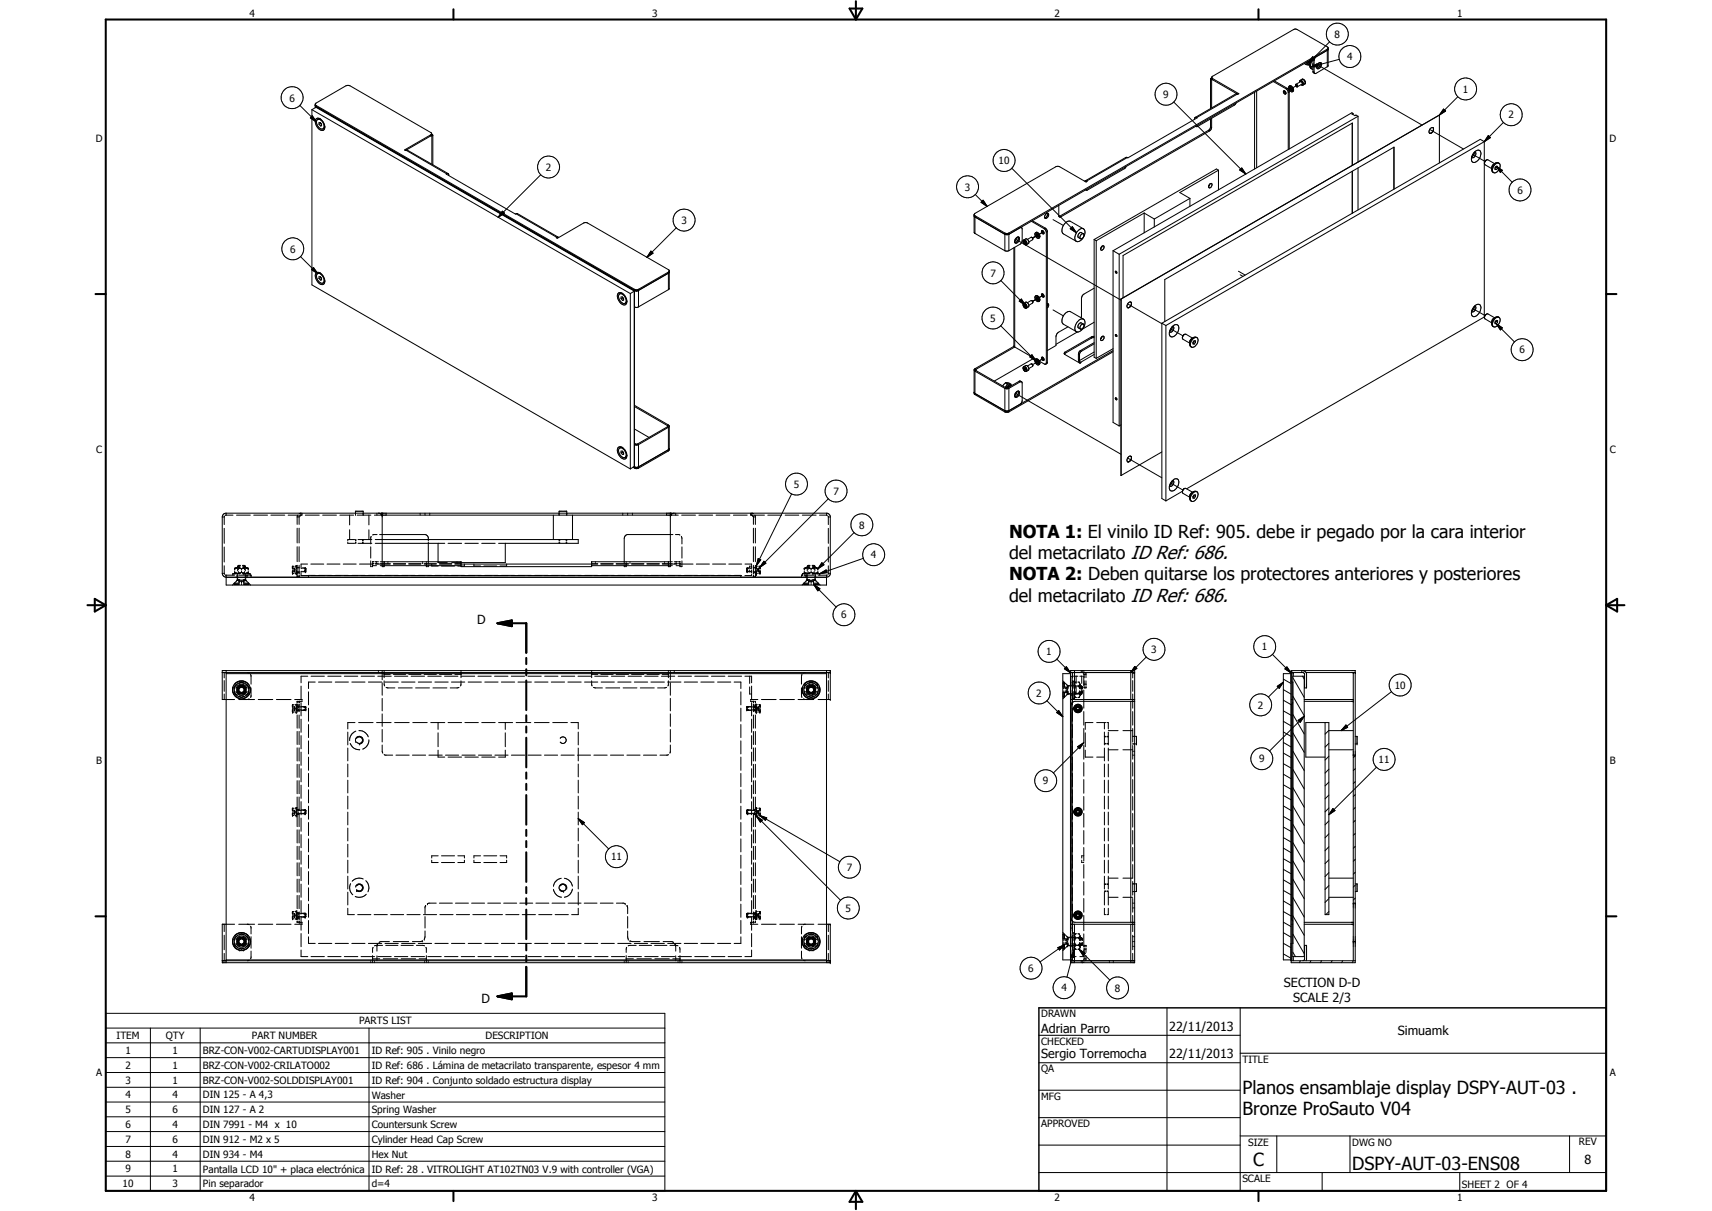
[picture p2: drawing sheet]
<svg xmlns="http://www.w3.org/2000/svg" width="594mm" height="420mm" viewBox="0 0 594 420" stroke-linecap="round" stroke-linejoin="round" font-family="sans-serif">
<defs><g id="words">
<g font-size="6.3">
<text x="431.1" y="379.4">Planos ensamblaje display DSPY-AUT-03 .</text>
<text x="431.1" y="386.9">Bronze ProSauto V04</text>
<text x="434.8" y="404.7">C</text>
<text x="469.2" y="405.9">DSPY-AUT-03-ENS08</text>
</g>
<g font-size="6.2">
<text x="350.1" y="186.6">NOTA 1: El vinilo ID Ref: 905. debe ir pegado por la cara interior</text>
<text x="350.1" y="194">del metacrilato ID Ref: 686.</text>
<text x="350.1" y="201.4">NOTA 2: Deben quitarse los protectores anteriores y posteriores</text>
<text x="350.1" y="208.8">del metacrilato ID Ref: 686.</text>
</g>
<g font-size="4.4">
<text x="165.6" y="216.6">D</text>
<text x="445.5" y="342.3">SECTION D-D</text>
<text x="448.8" y="347.6">SCALE 2/3</text>
<text x="167" y="348.1">D</text>
<text x="361.3" y="358.4">Adrian Parro</text>
<text x="405.7" y="357.7">22/11/2013</text>
<text x="485" y="359.2">Simuamk</text>
<text x="361.3" y="367.1">Sergio Torremocha</text>
<text x="405.7" y="367.2">22/11/2013</text>
<text x="549.8" y="403.9">8</text>
</g>
<g font-size="3.5">
<text x="86.6" y="5.8">4</text>
<text x="226.3" y="5.8">3</text>
<text x="365.9" y="5.8">2</text>
<text x="505.6" y="5.8">1</text>
<text x="463.1" y="13.2">8</text>
<text x="467.5" y="20.9">4</text>
<text x="100.4" y="35.2">6</text>
<text x="403.7" y="34">9</text>
<text x="507.6" y="32.2">1</text>
<text x="523.4" y="41.1">2</text>
<text x="33.3" y="49.4">D</text>
<text x="558.5" y="49.4">D</text>
<text x="189.4" y="59.3">2</text>
<text x="346.5" y="57">10</text>
<text x="334.8" y="66.1">3</text>
<text x="526.5" y="67.2">6</text>
<text x="236.5" y="77.7">3</text>
<text x="100.7" y="87.7">6</text>
<text x="343.7" y="96">7</text>
<text x="343.6" y="111.6">5</text>
<text x="527.3" y="122.6">6</text>
<text x="33.4" y="157.3">C</text>
<text x="558.6" y="157.3">C</text>
<text x="275.5" y="169.2">5</text>
<text x="289.2" y="171.7">7</text>
<text x="298.1" y="183.4">8</text>
<text x="302.2" y="193.8">4</text>
<text x="291.9" y="214.6">6</text>
<text x="363.1" y="227.3">1</text>
<text x="399.5" y="226.6">3</text>
<text x="437.9" y="225.6">1</text>
<text x="484" y="239">10</text>
<text x="359.6" y="241.7">2</text>
<text x="436.5" y="245.8">2</text>
<text x="33.4" y="265.2">B</text>
<text x="436.9" y="264.5">9</text>
<text x="478.4" y="264.8">11</text>
<text x="558.6" y="265.2">B</text>
<text x="361.9" y="272.2">9</text>
<text x="212" y="298.5">11</text>
<text x="293.8" y="302.2">7</text>
<text x="293.4" y="316.3">5</text>
<text x="356.8" y="337.2">6</text>
<text x="368.3" y="344">4</text>
<text x="386.9" y="344.1">8</text>
<text x="361.3" y="353">DRAWN</text>
<text x="124.6" y="355.4">PARTS LIST</text>
<text x="40.5" y="360.5">ITEM</text>
<text x="43.5" y="365.7">1</text>
<text x="57.6" y="360.6">QTY</text>
<text x="59.9" y="365.7">1</text>
<text x="70.4" y="365.7">BRZ-CON-V002-CARTUDISPLAY001</text>
<text x="87.4" y="360.5">PART NUMBER</text>
<text x="129" y="365.7">ID Ref: 905 . Vinilo negro</text>
<text x="168.4" y="360.6">DESCRIPTION</text>
<text x="361.3" y="362.5">CHECKED</text>
<text x="43.5" y="370.8">2</text>
<text x="59.9" y="370.8">1</text>
<text x="70.4" y="370.8">BRZ-CON-V002-CRILATO002</text>
<text x="129" y="371">ID Ref: 686 . Lámina de metacrilato transparente, espesor 4 mm</text>
<text x="431.1" y="368.7">TITLE</text>
<text x="33.4" y="373.2">A</text>
<text x="43.5" y="376">3</text>
<text x="59.9" y="376">1</text>
<text x="70.4" y="376">BRZ-CON-V002-SOLDDISPLAY001</text>
<text x="129" y="376">ID Ref: 904 . Conjunto soldado estructura display</text>
<text x="361.3" y="372.1">QA</text>
<text x="558.6" y="373.2">A</text>
<text x="43.5" y="381.1">4</text>
<text x="59.9" y="381.1">4</text>
<text x="70.4" y="381.1">DIN 125 - A 4,3</text>
<text x="129" y="381.1">Washer</text>
<text x="361.3" y="381.6">MFG</text>
<text x="43.5" y="386.2">5</text>
<text x="59.9" y="386.2">6</text>
<text x="70.4" y="386.2">DIN 127 - A 2</text>
<text x="129" y="386.2">Spring Washer</text>
<text x="43.5" y="391.4">6</text>
<text x="59.9" y="391.3">4</text>
<text x="70.4" y="391.4">DIN 7991 - M4 x 10</text>
<text x="129" y="391.4">Countersunk Screw</text>
<text x="361.3" y="391.1">APPROVED</text>
<text x="43.5" y="396.5">7</text>
<text x="43.5" y="401.6">8</text>
<text x="59.9" y="396.5">6</text>
<text x="59.9" y="401.6">4</text>
<text x="70.4" y="396.5">DIN 912 - M2 x 5</text>
<text x="70.4" y="401.6">DIN 934 - M4</text>
<text x="129" y="396.5">Cylinder Head Cap Screw</text>
<text x="129" y="401.6">Hex Nut</text>
<text x="433.1" y="397.5">SIZE</text>
<text x="469.2" y="397.5">DWG NO</text>
<text x="547.9" y="397.4">REV</text>
<text x="43.5" y="406.7">9</text>
<text x="59.9" y="406.7">1</text>
<text x="70.4" y="406.9">Pantalla LCD 10&quot; + placa electrónica</text>
<text x="129" y="406.8">ID Ref: 28 . VITROLIGHT AT102TN03 V.9 with controller (VGA)</text>
<text x="42.5" y="411.9">10</text>
<text x="59.9" y="411.9">3</text>
<text x="70.4" y="411.9">Pin separador</text>
<text x="129" y="411.9">d=4</text>
<text x="431.1" y="410.2">SCALE</text>
<text x="507.3" y="412.3">SHEET 2 OF 4</text>
<text x="86.6" y="416.7">4</text>
<text x="226.3" y="416.7">3</text>
<text x="365.9" y="416.7">2</text>
<text x="505.6" y="416.7">1</text>
</g>
</g></defs>
<g fill="none" stroke="#000" stroke-width=".35">
<path d="M455.5 19.7l.7 .7-2.1 1.4zM460.6 17.4l-4.1 2.4-.4 .5-.1 5 .5 .2 4.1-2.3M460.6 17.1v6.1M460.6 17.1l-110.5 63.8M460.6 17.4l-110.5 63.9M460.9 17.1l-.3 .3M460.9 16.7l-.3 .4M461.4 14.5l-7.3 7.3M104 36.6l5.8 5.7M108.2 38.1v60.7l110.5 63.9M108.2 38.1l110.5 63.8M109.4 37.4v-1.3l.3-.3 10.4-6 1-.2 28.4 16.4 .3 .3v.6"/>
<path d="M109.4 36.7l.3 .3M109.4 36.2l.3 .4M109.6 37l110.5 63.8M109.6 37h.1M109.6 37.2l-1.4 .9M109.6 37.2l110.5 63.8-1.4 .9M109.7 36.6l110.5 63.8M109.7 37l110.5 63.8M109.7 36.6l-.1 .6M407.3 35.4l25 25M420.1 27.5v10.1M420.1 27.5l.3 .2"/>
<path d="M420.1 27.3h.1M420.1 27.3v.2M420.2 27.2l-.1 .1M420.2 27.2l.3 .1M420.5 27l-.3 .2M420.5 26.9l.3 .4M420.5 27.3l.3 .4M420.5 27.4l-.1 10.1M420.8 27.3l9.1 5.2-.5 .1M420.8 27.7l8.6 4.9M420.8 27.3v.4M429 35.7l-.7 .8-12.8 7.4-.6-.1"/>
<path d="M429.4 32.6l-14.2 8.2M429.4 32.6h-.5l-14.2 8.2M435.3 32v26.6M436.1 31.6v26.6M441.8 28.3l4.6 2.6M442.2 28.1l4.5 2.5M445.4 31.6l.1-.1a.66 .66 0 0 1 .7 .4 .66 .66 0 0 1-.2 .8l-.5-.4zM445.7 31.5l.1 .5 .4 .4M446.4 30.9l.6 1v20M446.7 30.6l.5 .7M446.7 30.6l-.3 .3M447.2 31.3l.2 20.4"/>
<path d="M447.4 31.9l-.4 .2M447.5 29.8a1.36 1.36 0 0 1 1 2M447.5 29.8a1.11 1.11 0 0 1 1.2 1.5l-.4-.6M447.5 29.8a1.1 1.1 0 0 0 .4 1.9l.6 .1M447.7 30.3v.5l.6 .5M448 30.8l-.8 .4M448.2 30.7l-1 .6M448.3 30.7l-.5-.4-.3 .2 .2 .6 .3 .3 .3-.1M448.3 31.2v.1M448.4 31.1l-.1 .1M448.8 31.1h.1M448.9 31.1l-.2 .3-.4-.2"/>
<path d="M448.9 31.1l-.4 .7M449.6 29.6l.1-.3h.3l.2 .8M449.6 29.6l.4 .5M449.6 29.4v.2M449.7 29.4l.4 .4-.1 .3M449.7 29.4l-.1 .1M449.9 29.7l-1.3 .7M450 30.1h.2M451 28.5v-.3a.91 .91 0 0 1 1.1 .1 .91 .91 0 0 1 .1 1.2h-.1M451.3 28.4l.2-.2 .4 .3 .1 .6M451.5 29.4l.6 .1M451.9 29.1l-1.7 1"/>
<path d="M451.9 29.1l-.1-.6-.4-.2-1.7 1M452 29.1l-.2 .1M452.1 27.5l-.9 .4M452.1 27.5l.6 .5 .3 .8M452.1 27.5a1.23 1.23 0 0 1 .9 1.3M452.6 22.1l.6 .3M453 28.8l-.9 .7M453.2 22.4h1.3M453.3 21.7l-.1 .7M453.6 21.5a.64 .64 0 0 0 .2 .7 .64 .64 0 0 0 .7 0M454.1 21.8h.5M454.5 22.5v.7l.7 .7"/>
<path d="M454.6 21l.3 .1M454.8 23.2l2.3-1.1 .2 1zM454.8 21.4a.41 .41 0 0 1-.5 .3 .41 .41 0 0 1-.3-.4l.1 .5M455.1 20.6v.3M455.3 20.5l.1 .1M455.5 20.4l-.6 .8-.4 1.3M455.6 22.6v.1M455.6 22.1v.1M455.6 24.8l.4 .2M455.7 20.3l-.1 4.7 .6 .5M456 21l-.4-.3a2.3 2.3 0 0 0-.4 3.2l.4 .1M457.1 22.4l.2 .1"/>
<path d="M457.2 22.3l.9-.6a1.18 1.18 0 0 1 .5 1.1 1.18 1.18 0 0 1-.9 .9l-.5 .2-.2-.3zM457.7 22.8l35.8 20.6M457.8 21.8l-.9 1.6M458.2 21.7l-.2 1.2-.5 .6-.5 .2M460.6 23.2l.3-.4-.1-6.3-10.6-6.2-.8-.2-28.8 16.4-.1 .8M464.8 20.6l-10 2.6M469.5 39.4l-.4 .1 1.1 .6 .3-.2 .7 .4M469.5 39.4v.4M469.5 39.4l-.4-.3-82.9 47.9M499.5 39.9v16.6M499.5 39.9l-110.5 63.8M500.9 37.8l.7 .7-2.1 1.4z"/>
<path d="M505.9 33.6l-6.4 6.3M108.4 40.2l1.4 2.1-2.1-1.4zM109.7 41.2a1.6 1.6 0 0 1 2.3 1 2.43 2.43 0 0 1 .3 3 2.81 2.81 0 0 1-2.6-4zM110.1 41.5a2.18 2.18 0 0 1 2.1 3.1 1.47 1.47 0 0 1-2.1-1.1l-.3-1.2zM110.7 43.1v-.6h.5l.4 .6v.5l-.4 .1M110.7 43.1l.5 .6M111.2 42.8l.4 .4M111.2 42.8l-.5 .3M111.2 42.7v.1M111.2 41.3l-1 .1M111.6 43.4l-.4 .3M112.7 44.1l-.6 .6"/>
<path d="M112.7 43.9v.2M140.9 52.1l14.1 8.2M140.9 52.1h.5l14.1 8.1M149.5 46.8l-9.1 5.2 .5 .1M149.5 47.2l-8.6 4.9M149.5 46.8v.4M149.7 46.9l.2 .3M149.8 46.5l.2 .2M149.8 46.4l-.3 .4M149.8 46.9l-.3 .3M149.9 47.2v9.7M150 46.7l.2 10.5"/>
<path d="M150 46.7l-.2 .1M150.1 46.9l-.2 .3M351.1 58.4l22.4 22.4M390.7 57.8l-.4 .7-12.9 7.4-.6-.1M391.2 54.7l-.5-.1-14.2 8.2M391.2 54.7l-14.1 8.1M414.5 41.4l.2-.6 .7 .1-24 13.9-.2-.1M419.3 45.2l.4 .2M419.3 45.2l-51.6 29.8M419.7 45.4l-51.6 29.8M420.1 41.3v2.9l-.8 1M420.1 44l.3 .2"/>
<path d="M420.4 44.2l-.2 .8-.5 .4M420.4 41.1v3.1M422.8 59.1l-13.4 7.7 3.5 2M422.8 59.1v6.8M422.8 59.1l-.7-.5-42.4 24.5M430.2 59l.7-.7 1.4 2.1zM469.3 57.4v-14.7l-79.6 45.9v14.7M469.3 59.4v14.6M471.2 40.3l-82.8 47.9M471.2 40.3v15.9M471.2 58.3v14.5M496.1 46.2l.1 .1"/>
<path d="M496.1 44.9l11.7 6.8M496.2 46.3h.1M497.1 45.8l-.9 .5M497.1 45.8l-.6 .4M497.4 44.5a1.11 1.11 0 0 0-1.2 .2 1.11 1.11 0 0 0-.3 1.2l.3 .4M497.4 45.1l-.3 .7M497.4 44.5v.6M497.4 44.5l.1 .2M497.5 44.9l-.1 .2M511 53.6l4.3 2.4M511 53.6l-.3 .9M511.6 52.8l-.2 .8-.7 .8"/>
<path d="M511.7 52.7a1.2 1.2 0 0 1 1.7-.5 1.2 1.2 0 0 1 .4 1.7 2.63 2.63 0 0 1-2.8 2.4l-.3-.5v-1.3M511.7 52.7l-.7 .9M511.7 52.7a1.13 1.13 0 0 1-.3 2l-.7-.2M515.1 49.1v60.9l-103.3 59.6M515.1 49.1l-1.4-.8-110.5 63.8M515.1 49.1l-110.5 63.8M515.1 56.8l.3 .4 2.2 1.3M515.3 56l-.2 .7M515.8 55.5l-.5 .5M515.9 55.5l-.5 .4-.3 .9M515.9 55.5h.4l2.3 1.3M516.5 47l.7 .8-2.1 1.3z"/>
<path d="M517.7 58.5l-.1 .3M518.8 58.6l.4 .2M518.9 56.6l-.9 1-.3 .9M519.1 57.8v.2M519.1 58l.6 .3M519.1 58l-.3 .4M519.2 57.7l2.1 1.4-.7 .7zM519.2 57.7h.5v.6M519.2 57.7l-.4 .5v.6h.4M519.2 57.7l5.6 5.5M519.7 58.3l-.5 .5M520.1 56.6a2.12 2.12 0 0 1-1.9 3.3"/>
<path d="M520.1 56.6a2.18 2.18 0 0 0-1.9 3.3M520.2 56.6a1.81 1.81 0 0 0-2.4 1l-.1 1.7 .6 .6M521.7 42.5l-6.6 6.6M155.7 60.9l-.1-.6-.8 .1 24.1 13.9 .2-.1M174.3 73.3l.7 .7-2.1 1.4zM179.1 74.2l.5-.1 14.1 8.2M179.1 74.2l14.1 8.1M187.7 60.6l-14.8 14.8M234.7 79l-10.2 10.3M338 74.8l.3 .5 10.4 6h1.4M338 74.5l.3 .3M338.3 74.8l10.4 6.1"/>
<path d="M338.3 74.8v6.2M338.4 67.5l4.2 4.1M340.4 70.2l.8-.7 1.4 2.1zM341.2 69.5l1.4 2.1-2.2-1.4zM354.3 78.9l.2 .1M357.9 76.8l4.5 2.6M358.2 76.6l4.5 2.6M361.7 80l.4 .3 .2 .6M361.7 80a.56 .56 0 0 0-.2 .7 .56 .56 0 0 0 .8 .2M362.4 79.4l.7 1.2M362.7 79.2l.7 1v45.7l-.5 .5M362.7 79.2l-.3 .2"/>
<path d="M362.9 74.3l.5-.3a.95 .95 0 0 1 .3 1.2 .95 .95 0 0 1-1.2 .4v-.8zM363.5 74a1.35 1.35 0 0 1-1 1.6M365.4 76.2l3.6 2M367.4 71.2l.1 3.9M367.5 75.1l.6 .1M367.7 75l-.2 .1M367.7 75l.4 .2M371.4 79.4l.7-.7 1.4 2.1zM372.1 78.7l1.4 2.1-2.1-1.4zM376 79.4a2.86 2.86 0 0 0-2.9 2.5l-.1 1.2 .5 .6M376 79.4a2.19 2.19 0 0 1-.1 3M376 79.4l-4.5-2.6a2.76 2.76 0 0 0-3 3l.3 1.2 4.7 2.7"/>
<path d="M377.1 62.8l.1 .1-.3 .3-9.3-5.4h-1.1l-28.2 16.2-.3 .4v6.2l.3 .4M377.1 62.8l-.6 .1M377.1 62.8v.2M397 73.9v6.9M397 73.9l3.6 2.1M397 73.9l-16.6 9.6M400.6 76v2.7M412.9 68.8v2.8M412.9 68.8l-12.3 7.2M419.7 64l.6-.4a.78 .78 0 0 1 .1 1.1 .78 .78 0 0 1-1 .2zM419.9 63.8l-.5 .8M483.7 65.6v-14.5l-79.5 45.9v14.5"/>
<path d="M104.3 89l5.9 5.9M108.1 93.5l.7-.7 1.4 2.1zM109.7 94.7a2.35 2.35 0 0 1 2.9 2.2 1.21 1.21 0 0 1-.4 1.7 1.21 1.21 0 0 1-1.7-.5 3 3 0 0 1-.8-3.4zM110 95.1a1.52 1.52 0 0 1 2.2 1.2 1.11 1.11 0 0 1 .3 1.2 1.11 1.11 0 0 1-1.1 .7 2.53 2.53 0 0 1-1.4-3.1zM110.7 96.6v-.6h.5l.4 .5v.6l-.4 .1M110.7 96.6l.5 .6M111.2 96.1v.2M111.2 96.3l.4 .4M111.2 96.3l-.5 .3M111.2 94.8l-1 .1M111.6 96.9l-.4 .3M112.7 97.6l-.6 .6"/>
<path d="M112.7 97.4v.2M193.2 82.3l-.2 .2 .4 .2 9.3-5.4h1l28.4 16.3 .1 6.5-.3 .4M193.2 82.3h.5M193.2 82.3v.2M193.7 82.3l.1 .1M216.3 98.6l3.9 2.2M225.9 87.1l.7 .7-2.1 1.5zM231.9 94.4v6.1M231.9 94.4l-10.3 6M232.2 94.4l-.3 .4-10.3 6-.6 .2-.8-.2M232.2 94l-.3 .4M338.3 81l10.4 6"/>
<path d="M347.3 97.3l8.5 8.6M348.7 80.9h1.4M348.7 80.9v6.1M348.7 87h1.4M350.1 81.3l3.9-2.3 .6 .1-.1 5-.3 .5-4.1 2.4M350.1 80.9v6.1M351.8 86v34.1l.3 .3M352.1 83.8v.3M352.1 85.8v34.6M352.3 82.9l.2 .1M352.4 82.8l1.1-.6a1.32 1.32 0 0 1 0 1.4 1.32 1.32 0 0 1-1.3 .7l-.1-.5zM352.9 83.3l36.1 20.8"/>
<path d="M353 82.3l-.9 1.6M353.3 82.2l-.1 1.2-1 .8M355 83.6a.82 .82 0 0 1 1.1 .2 .82 .82 0 0 1 0 1.1M355 83.6l.1 .6M355.1 83.6v.6M355.1 84.2l.2 .2M355.2 84.4l.4 .4 .6 .1M355.3 83.3l.6-.4a1.08 1.08 0 0 1 1.1 1M355.3 83.3a1.08 1.08 0 0 1 .9 1.6M355.3 84.4l.1 .2M355.3 83.3l-.2 .2M355.3 83.9l.2 .5"/>
<path d="M355.6 84.8l.5 .2M355.6 83.8l-.3 .1M355.8 83.9v.3M355.8 83.9l-.3-.2-.2 .2M355.8 83.9v.6l-.3-.1M355.8 84.2l-.3 .2M355.8 84.2h.1M357 83.9l-.1 .6-.7 .4M358.1 82.4l.3 .3-.1 .5-1.3 .7M358.1 82.4l-.3-.1-1.3 .8M358.1 82.4l.1 .1M358.2 82.5l.2 .3"/>
<path d="M359.3 80.8a1.22 1.22 0 0 0 .1 1.2 1.22 1.22 0 0 0 1.1 .6l.2-.3M359.3 80.8a1.21 1.21 0 0 1 1.4 1.4M359.4 80.7l.4-.1 .8 .7M359.7 81.2l.2 .7 .3 .2M360 81.6l-1.7 1M360.2 81.5l-1.9 1.1M360.2 81.5l-.3-.3a.54 .54 0 0 0-.4 .6 .54 .54 0 0 0 .5 .4h.2M360.2 81.5l.5 .7M360.3 82.1l.4 .2M360.3 82.1l-.1 .1M360.3 82v.1M360.6 81.3l.2 1"/>
<path d="M360.8 82.3l-.3 .3M360.8 82v.1M360.8 82.1l-.1 .2M360.8 82l-.1 .2M361.7 80.6l-1.1 .7M361.7 80l.2 .6 .4 .3M361.9 80.6l-1.3 .7M363.1 80.6v45.3M363.4 80.4l-.3 .2M375.9 82.4a2.07 2.07 0 0 1-2.4 1.3M376 81.1a1.08 1.08 0 0 0-1.1 .6 1.08 1.08 0 0 0 .2 1.2l.8-.5M376 81.1l-.8-.4a1.18 1.18 0 0 0-1 1.7l.7 .4"/>
<path d="M376 81.1l.2 .4-.3 .9M379.7 100l-3.5 2-.7 .7-.2 .8-.1 6.8M379.7 83.1l.7 .4M379.7 83.1v40.9l.7 .3M380.4 83.5v40.8M382.3 85.5l.5-.2a.8 .8 0 0 1 .2 1 .8 .8 0 0 1-1.1 .3zM382.4 85.4l-.5 .9M386.2 87l2.2 1.2M386.2 87v59.6l2.2 1.2M387.1 94.1l.4 .2v.5l-.4-.3zM387.1 94.1h-.1M388.4 88.2v59.6"/>
<path d="M429.8 94.1l2.2 1.3M430.4 95.3l.9 .6M214.5 101.7a2.35 2.35 0 0 1 3 2.3 1.22 1.22 0 0 1-.5 1.7 1.22 1.22 0 0 1-1.7-.5 2.86 2.86 0 0 1-.8-3.5zM214.8 102.2a1.77 1.77 0 0 1 2.4 1.7 .96 .96 0 0 1-.3 1.4 .96 .96 0 0 1-1.3-.5 2.46 2.46 0 0 1-.8-2.6zM215.5 103.6v-.6h.5l.4 .5v.6l-.4 .1M215.5 103.6l.5 .6M216.1 103.2v.1M216.1 103.3l.3 .4M216.1 103.3l-.6 .3M216.1 101.9l-.5-.2-.6 .3M216.4 103.9l-.4 .3M217.5 104.4l-.6 .8"/>
<path d="M218.7 101.9v60.8M220.1 100.8v61.3M220.2 100.8h-.1M220.2 100.4v62M220.2 106.5l.6 .2 .8-.2M220.2 100.4h1.4M221.6 100.4v6.1M231.9 100.5l-10.3 6M347.3 113l12.2 12.3M353.7 104.5l.7-.7 1.4 2.1zM355.1 106.2v-.6a.73 .73 0 0 1 1 .3 .73 .73 0 0 1-.3 .9h-.2M355.1 106.2l.2 .1"/>
<path d="M355.2 106.3l.5 .5 .5 .1M355.3 105.2l.6-.3a1.16 1.16 0 0 1 1.1 1M355.3 105.2a1.07 1.07 0 0 1 .9 1.7M355.3 106.3l.1 .3M355.3 105.2l-.2 1M355.3 105.9l.2 .4M355.4 106.6l.2 .1M355.6 105.8l-.3 .1M355.8 105.9v.2M355.8 105.9l-.3-.2-.2 .2M355.8 105.9l.1 .4h-.4M355.8 106.1l-.3 .2"/>
<path d="M355.8 106.1h.1M357 105.9l-.1 .5-.7 .5M358 104.3l.1 .1M358.1 104.4l-.3-.1-1.3 .7M358.1 104.4l.1 .1M358.1 104.4l.3 .4M358.2 104.4l.1 .8-1.3 .7M359.4 102.7a1.06 1.06 0 0 1 1.1 .3 1.06 1.06 0 0 1 .2 1.2M359.7 103.1l.2 .8 .3 .2M360.2 103.5l-1.9 1.1 1.7-1M360.2 103.5l-.6-.4a.65 .65 0 0 0 0 .7 .65 .65 0 0 0 .6 .3M360.2 103.5l.5 .7"/>
<path d="M360.3 104.1l.4 .2M360.3 104.1h-.1M360.3 104v.1M360.7 104.2v-.2a1.2 1.2 0 0 0-1.5-1.2 1.18 1.18 0 0 0 .2 1.3 1.18 1.18 0 0 0 1.2 .3l.1-.1M360.8 104.3l-.3 .3M360.8 104v.1M360.8 104.1v.2M360.8 104.1l-.1 .2M361.5 102a.66 .66 0 0 1 .7 .3 .66 .66 0 0 1-.2 .8l-.6-.5zM361.7 102l.2 .6 .4 .3M361.9 102.5l-1.3 .8 1.1-.7M363.4 105.3l.5 .4-.5 1.1"/>
<path d="M363.5 105.3l-.1 .8M365.4 107.5l3.6 2.1M370.6 113.4l-3.8 2.3-.4 1.1v3.1l-3 1.7M373.8 115.2l-7.4 4.3M375.1 112.8l.6-.4a.96 .96 0 0 1 .3 1.2 .96 .96 0 0 1-1.2 .4zM375.7 114.1l-.8 .8-1.1 .3M376 112.4l-.8-.3a1.17 1.17 0 0 0-1 1.7l.7 .4M376 110.7a2.42 2.42 0 0 1-.3 3.4M376 110.7a2.69 2.69 0 0 0-3 2.8 1.26 1.26 0 0 0 .8 1.7M376 110.7l-4.5-2.5a2.99 2.99 0 0 0-2.9 3.8l.4 .5 4.5 2.6M378.7 116.9v.4M378.7 117.3l-9.1 5.3"/>
<path d="M378.7 116.9l-9.1 5.3M379.7 116.7l-1 .2M379.7 117.1l-1 .2M379.7 119.3l-4.4 2.5M379.7 118.9l-4.8 2.7M379.7 111.8l-4 2.4M382.2 117l.6-.4a.89 .89 0 0 1 .2 1.1 .89 .89 0 0 1-.9 .5l-.2-.6zM382.4 116.8l-.5 .8M387.1 116.1l.4 .2v.5l-.4-.3zM389 103.7v61.3M389 103.7v.1M391.3 106.7l.1 .1"/>
<path d="M391.3 105.5l11.9 6.8M392.1 106.5l-.9 .2M392.3 106.3l-.8 .5M392.6 105.7l-.3 .6M392.6 105.6l-.2 .5M392.6 105v.6M392.6 105a1.09 1.09 0 0 0-1.3 .2 1.09 1.09 0 0 0-.2 1.2l.1 .3M392.6 105v.7M403.2 112.1v60.9l1.4 .8M403.2 112.1l1.4 .8M404.6 112.9v60.9M406.2 114.1l4.3 2.4"/>
<path d="M406.8 113.3l-.2 .9-.7 .7M406.9 113.2a1.17 1.17 0 0 1 1.5-.5 1.17 1.17 0 0 1 .7 1.4 2.73 2.73 0 0 1-2.9 2.7 1.96 1.96 0 0 1 0-2.7M406.9 113.2a1.1 1.1 0 0 1 .2 1.4 1.1 1.1 0 0 1-1.3 .5M406.9 113.2l-.7 .9M410.3 117.3l.2 .4 2.3 1.3M410.3 116.9v.4M410.4 116.9l-.1 .4M410.5 116.5l-.2 .4M410.7 116.2l-.3 .7M410.7 116.2l.8-.2 2.3 1.3M410.7 116.2l-.2 .3M410.8 116.1l-.1 .1"/>
<path d="M412.9 119l-.1 .3M413.8 117.8a1.14 1.14 0 0 1 1.8-.4l.1 .5a2.66 2.66 0 0 1-1.9 2.6 1.43 1.43 0 0 1-.2-2.4zM414 119.1l.4 .3M414.1 117.1l-1.2 1.2v1.5l.6 .6M414.3 118.4v.1M414.3 118.5l.6 .3M414.3 118.5l-.3 .4M414.9 118.8v-.6h-.5l-.4 .5v.6l.4 .1M414.9 118.8l-.5 .6M415.4 117.1a1.88 1.88 0 0 0-2.5 1.9M511 107.1l4.3 2.4M511 107.1l-.3 .9"/>
<path d="M511.6 106.3l-.2 .8-.7 .8M511.7 106.2a1.09 1.09 0 0 1 .3 1.3 1.09 1.09 0 0 1-1.3 .5M511.7 106.2a1.17 1.17 0 0 1 1.5-.6 1.17 1.17 0 0 1 .7 1.5 3.1 3.1 0 0 1-2.6 2.8 1.4 1.4 0 0 1-.6-1.9M511.7 106.2l-.7 .9M515.1 110v.2M515.1 110l.1 .6 2.4 1.4M515.3 109.5l-.2 .4M515.8 109l-.7 1M515.9 109l.4-.1 2.3 1.3M515.9 109l-.6 .5M518.8 112.1l.4 .2M519 110.1l-1.2 .9-.2 1.5a1.18 1.18 0 0 0 1.2 1 1.18 1.18 0 0 0 1.1-.9 1.75 1.75 0 0 0 .2-2.5"/>
<path d="M519.1 111.3v.2M519.1 111.5l.6 .3M519.1 111.5l-.3 .4M519.2 112.3l2.1 1.4-.7 .8zM519.2 112.3l6.3 6.3M519.7 111.8v-.6h-.5l-.4 .5v.6h.4M519.7 111.8l-.5 .5M520.1 110.1a2.18 2.18 0 0 0-1.9 3.2M520.2 110.1a1.88 1.88 0 0 0-2.4 1.5l-.2 .6M338 136.1l.3 .4 10.4 6h1.4M338 128.4l.3 .4M338.3 128.8l10.4 5.9"/>
<path d="M338.3 128.8v8.1M338.3 127.9l-.3 .4v8.2l.3 .4M338.3 127.9l.4 .2M338.3 136.9l10.4 6M338.7 128.6l10.3 5.9M338.7 128.6l-.4 .2M338.7 128.1v.5M348.7 134.7h1.4M348.7 134.7v8.2M348.9 132.8l-1 1.1M348.9 132.8l1.3 .1 .6 .4M348.9 132.8l.7 .4"/>
<path d="M349 134.5l.3 .1M349 134.5l-.3 .2M349.3 134.6h.2M349.6 133.2l1.2 .1M349.6 133.2l-.8 1.2M349.8 134.5l.3 .2M349.8 134.5l-.3 .1M350.1 134.7v8.2M350.2 134.3l-.4-.1-.4 .4M350.4 134.2h-.6l-.4 .4M350.7 133.9a1.04 1.04 0 0 0-1.6 .6M350.8 133.3l.1 .6"/>
<path d="M351.9 120.1l-13.6 7.8M352.1 120.4l-13.4 7.7M352.1 120.4l7.3 4.2M352.3 136.4l.2 .1M352.9 136.8l36.1 20.8M353 135.8l-.9 1.5M353.3 135.7h.2a1.24 1.24 0 0 1 .1 1.5 1.24 1.24 0 0 1-1.4 .5l-.1-.4M353.3 135.7l-.9 .6-.3 1M353.3 135.7a1.65 1.65 0 0 1-1.1 2M353.6 132.3l.9 .2M353.6 132.3l.4 .2M353.6 132.3l-3.8 2.2"/>
<path d="M354 132.5h.5l.2 .4-.1 6.5-.6 .9-3.9 2.2M354 132.5l-3.9 2.2M355 127.5l.1 .6M355.1 127.6a.7 .7 0 0 1 .8-.1 .7 .7 0 0 1 .3 .7v.5l-.6 .1M355.1 127.6v.3M355.1 128v.1M355.1 128.1l.2 .2M355.2 128.3l.1 .1M355.3 127.2a1.08 1.08 0 0 1 .9 1.6M355.3 127.2l-.3 .3M355.3 127.2l.6-.4a1.16 1.16 0 0 1 1.1 1.1M355.3 128.3l.2 .4"/>
<path d="M355.3 127.9l.2-.2 .3 .1v.6l-.3-.1M355.3 127.9l.2 .4M355.4 128.6l.2 .1M355.5 128.7l.7 .1M355.6 127.7l-.3 .2M355.8 127.8v.1M355.9 128.1l-.4 .2M357 127.9l-.1 .5-.7 .4M357.4 123.8l.7-.7 1.4 2.2zM358 126.3h.1M358.1 123.1l1.4 2.2-2.1-1.5zM358.1 126.4l.2 .2"/>
<path d="M358.3 126.6l.1 .2M358.4 126.7l-.1 .4-1.3 .7M358.4 126.7l-.6-.5-1.3 .8M358.9 124.2l-13.8 8M359.4 124.7a.87 .87 0 0 1 1.2 .5M359.4 124.6a1.49 1.49 0 0 1 1.3 1.6l-.4-.3M359.4 124.6a1.15 1.15 0 0 0-.1 1.3 1.15 1.15 0 0 0 1.2 .6l.2-.3M359.5 125.3l.3 .7h.5M359.5 125.3l.2-.2 .5 .4M359.7 125.1l.2 .8 .3 .2M360.2 125.4l-.2 .2M360.2 125.4l-1.9 1.1"/>
<path d="M360.2 125.5l.1 .4M360.3 126l.4 .2M360.3 125.9v.1M360.6 125.2l.2 1-.3 .4M360.7 125.3l2 1.1 .4-.5M360.8 126h.1M360.8 125.9l-.1 .3M361.5 124a.66 .66 0 0 1 .7 .3 .66 .66 0 0 1-.2 .8l-.5-.4zM361.7 124.5l-1.1 .7M361.7 123.9l.2 .6 .4 .3M361.9 124.5l-1.3 .7M363.4 125.7l-.3 .2"/>
<path d="M369.6 122.2l-.3 .4 .3 .4 5.2 3 .3-.2-.2-.1M369.6 122.6l-.2 .2M369.6 122.2v.4M374.2 122.9l.4 .2M374.2 124.9l.6 1.1M374.2 122.9v2M374.9 121.6l-.4 .4-.3 .9M374.9 121.6l.4 .2M374.9 125.7v.2M375.3 121.8l-.7 1.1v2.3l.3 .5M379.7 122.1l-5.1 3-.4-.2M379.7 123l-4.8 2.7"/>
<path d="M386.2 122l-36.1 20.9M386.2 121.6l-36.1 20.9M386.2 121l-5.8 3.3M387 138.1l.5 .2v.4l-.3-.1zM214.5 155.2a1.95 1.95 0 0 1 2.7 1.6 1.43 1.43 0 0 1 .4 1.5 1.43 1.43 0 0 1-1.2 1 3.1 3.1 0 0 1-1.9-4.1zM214.8 155.6a1.48 1.48 0 0 1 2.2 1.2 1.11 1.11 0 0 1 .3 1.3 1.11 1.11 0 0 1-1.1 .6 2.56 2.56 0 0 1-1.4-3.1zM215.5 157.1v-.6h.5l.4 .6v.5h-.4M215.5 157.1l.5 .5M216.1 156.6v.2M216.1 156.8l.3 .4M216.1 156.8l-.6 .3M216.1 155.3l-1.1 .1"/>
<path d="M216.4 157.4l-.4 .2M217.5 157.9l-.6 .8M220.2 148.8l5 3M220.2 140.6l11.7 6.8M220.2 141.1l11.4 6.6M220.2 153.8l.3 .3M220.5 154.1l-.3 .2h1.4M220.5 154.1h.7M221.2 154.1l.4 .2M221.6 154.3v8.1M231.6 148.1l-10.4 6M231.6 148.1l.3 .2"/>
<path d="M231.6 147.7v.4M231.9 148.3v8.2M231.9 148.3l-10.3 6M231.9 147.4l.3 .4v8.2l-.3 .5M231.9 147.4l-.3 .3M231.9 156.5l-10.3 5.9M232.2 155.6l-.3 .4-10.3 6-1.5 .1M232.2 148l-.3 .3M348.7 142.9h1.4M389 147.4l-.6 .4M391.3 158.9l11.9 6.9M392.3 159.8l-.9 .5"/>
<path d="M392.3 159.8l-.8 .5M392.6 158.5v.6M392.6 158.5a.78 .78 0 0 0-.9-.2 .78 .78 0 0 0-.5 .7l-.1 .9 .3 .4M392.6 159.1l-.3 .7M403.2 156.8l-14.2 8.2M77.1 179.4l.4-1 .7-.3h208.9l.6 .3 .4 .7v20.1l-.4 .7-.9 .3h-208.3l-1-.3-.4-1M77.1 179.4v19.5M77.1 179.4h.2M77.6 179.4h.2M77.8 179.4v2.6M77.9 179.1l-.1 .3M78.5 178.1v.2"/>
<path d="M78.5 178.5v.2M80.8 178.7l-2.7 .1M82.1 178.7h4.8M88 178.7h4.8M94 178.7h4.8M103.1 179.4v2.5M103.1 179.4h.3M103.3 178.7l-.2 .7M103.6 179.4h.2M103.9 179.1l-.1 2.8M104.2 178.1l-.4 .1M104.3 178.7l-.2 .1"/>
<path d="M104.5 178.1v.2M104.5 178.5v.2M104.8 178.1v.2M104.8 178.5v.2h-4.8M106 178.7h4.8M112 178.7h4.7M117.9 178.7h4.8M121.3 178.7v3.4M123.4 178.3v-.9h2.6v.9M123.4 178.5v.2M123.9 178.7h4.8M126 178.5v.2"/>
<path d="M128 178.7v3.4M129.9 178.7h105.5M130.8 178.1v.2M130.8 178.5v.2M131.6 178.1l.6 .3 .4 .7v17.5h.7v-1.7M132.3 178.1v.6M132.5 178.1v.2M132.5 178.5v.2M132.6 178.1v.6M134 178.1v.6M145.8 178.1v.2M145.8 178.5v.2"/>
<path d="M147.5 178.1v.2M147.5 178.5v.2M149.1 178.1v.2M149.1 178.5v.2M192 178.7v8.5M194 178.3v-.9h2.7v.9M194 178.5v.2M196.7 178.5v.2M198.7 178.7v8.5M216.1 178.1v.2M216.1 178.5v.2M217.8 178.1v.2"/>
<path d="M217.8 178.5v.2M219.4 178.1v.2M219.4 178.5v.2M219.7 162.1l.5 .3M220 161.9l.1 .2M220.1 161.8l-1.4 .9M220.2 162.4h1.4M231.3 178.1v.6M232.6 178.1v.6M232.8 178.1v.2M232.8 178.5v.2M233 178.1v.6"/>
<path d="M233.7 178.1l-.7 .3-.4 1v17.2h-.7v-1.7M234.5 178.1v.2M234.5 178.5v.2M236.6 178.7h4.7M242.5 178.7h4.8M248.5 178.7h4.8M254.5 178.7h4.8M260.4 178.1v.2M260.4 178.5v.2h4.9M260.8 178.1v.2M260.8 178.5v.2M260.9 178.7l.2 .1"/>
<path d="M261.1 178.1l.3 .1M261.4 179.1v2.8M261.4 179.4h.3M261.9 179.4h.2M262 178.7l.1 .7M262.1 179.4v2.5M266.4 178.7h4.8M272.5 178.7h4.7M274.7 171.4l-12.2 24.9M278.4 178.7h4.8M284.4 178.7l2.7 .1M286.8 178.1v.2"/>
<path d="M286.8 178.5v.2M287.4 179.1v2.9M287.4 179.4h.3M287.4 173.1l-23.8 23.7M287.9 179.4h.2M389 165h.1M406.2 167.6l4.3 2.4M406.2 167.6l-.4 1M406.8 166.8l-.2 .8-.7 .8M406.9 166.7l.5-.4a1.14 1.14 0 0 1 1.5 .1 1.14 1.14 0 0 1 .1 1.5 2.71 2.71 0 0 1-2.8 2.4l-.4-.8v-.9M406.9 166.7l-.7 .9M406.9 166.7a1.15 1.15 0 0 1 .4 1.2 1.15 1.15 0 0 1-.9 .8l-.6-.2"/>
<path d="M410.3 170.6v.1M410.3 170.4l-5.7 3.4M410.4 170.3l.1 .9 2.3 1.3M410.5 170l-.2 .3M410.7 169.7l-.3 .6M410.7 169.7l.8-.2 2.3 1.3M410.7 169.7l-.2 .3M411 169.5l-.3 .2M413.8 171.3a1.03 1.03 0 0 1 1-.8 1.03 1.03 0 0 1 .9 .9 2.23 2.23 0 0 1-2.3 2.5 2.05 2.05 0 0 1 .4-2.6zM413.8 170.9l-.6 .7-.4 1.2M414 172.6l.4 .2M414.1 170.6l-.9 .6-.3 .6v1.5l.6 .6"/>
<path d="M414.3 171.8v.2M414.3 172l.6 .3M414.3 172l-.3 .4M414.9 172.3v-.6h-.5l-.4 .5v.6h.4M414.9 172.3l-.5 .5M415.4 170.6l-.9-.2-.7 .5M77.1 198.9h.2M77.6 198.9h.2M77.8 183.3v5.2M77.8 189.8v5.2M77.8 196.3v2.6M77.8 198.9l.1 .4"/>
<path d="M78.1 199.5l3.3 .1M78.5 199.6v.2M80.8 199.4v.2M81.4 198.2l.2 .7M81.4 198.6l.8 .2M81.6 197.1l-.2 .7M81.7 199l.2 .1M82.2 199.6v.2M82.2 197.1l-.8 .3M82.4 199.1v.1M82.4 199.4v.2M82.5 196.5v1.5"/>
<path d="M82.5 199.6v1.6M82.5 196.5h.8M82.5 196.9v.1M82.5 196.3v.2M82.5 199v.1M82.6 197l.1 .1M82.7 197.1v.6M82.7 198.3v.6M82.7 198.9h.7M82.7 197.1h.7M82.7 198.9h-.1M82.8 199.6h3.4"/>
<path d="M83.1 197.1l.7 .3M83.2 196.9l-1.5 .1M83.2 199.1l-2.4 .1M83.4 196.2l-.7 .1M83.8 197.4v.4M83.8 198.2v.4M83.8 198.6l-.7 .2M83.8 198.6l.8 .2M84.2 198.9h.7M84.2 196.2l.8 .1M84.2 197.1h.7M84.2 196.5h.9"/>
<path d="M84.4 199.1l2.4 .1M84.4 196.9l1.5 .1M84.6 197.1l-.8 .3M84.9 197.1v.6M84.9 198.3v.6M84.9 198.9h.1M85 197l-.1 .1M85 196.3l.1 .2M85 199l.1 .1M85.1 196.5v1.5M85.1 199.6v1.6M85.1 196.9l-.1 .1"/>
<path d="M85.3 199.1v.1M85.3 199.4v.2M85.4 199.6v.2M85.4 197.1l.7 .3M85.8 199.6v.2M85.9 199l-.2 .1M86 197.1l.1 .7M86.1 198.2l-.1 .7M86.1 198.6l-.7 .2M86.7 199.6h.4v.2M86.8 199.4v.2M101.5 198.1v.8"/>
<path d="M101.5 197.1h.2M101.5 198.3h.2M101.5 198h.2M101.5 199h.1M101.6 196.5h.1M101.6 196.5v.8M101.6 198.1v.9M101.6 199h.4M101.9 197.4h.2v.2M101.9 197.1h.2M101.9 198.3h.2M101.9 198h.2"/>
<path d="M102 196.5h-.5v.9h.2M102.1 197.1v.1M102.1 197.8v.5M102.1 197.1l.1 .3M102.2 198.1l-.1 .2M102.4 197.5v.4M102.4 196.5h.4M102.4 199h.4M102.8 196.9h.1M102.8 198.5h.1M102.8 198.5h.3M102.8 197h.1"/>
<path d="M102.8 198.4v.1M102.9 198.4h.1M102.9 197.9v.5M102.9 198.4h1M102.9 196.3l-.1 .9M103 196.3h.1M103 196.9h.1M103.1 183.3v5.1M103.1 189.7v5.2M103.1 196.1v3.1h-.3v-1M103.1 199.6v.5h.3M103.1 198.7h.3"/>
<path d="M103.1 198.6h.3M103.1 196.8h.3M103.6 198.7h.2M103.6 198.6h.2M103.6 196.8h.2M103.8 183.3v5.1M103.8 189.7v5.2M103.8 196.1v3.1M103.8 199.6v.5h-.2M103.9 197h-1v.5M104.5 198.4v1.3h2.3M104.5 197.2h.4"/>
<path d="M104.5 198.2h.4M104.9 198.4h1.1M104.9 197h1.1M105.4 197.2h.4M105.4 198.2h.4M105.8 197.2v.3M105.8 197.9v.3M105.8 197.2l.1 .2M105.9 198l-.1 .2M106 197v.5M106 197.9v.5M106 197v.1"/>
<path d="M106 197.5v.4M106 198.3v.1M106.1 197.1v.4M106.1 197.9v.4M106.7 195.7h-2.2v1.3M107.9 195.7h4.4M107.9 199.7h4.7M109.4 199.6l-2.3 .1M110.5 199.6h4.6M113.5 195.7h4.5M113.7 199.7h4.7M116.3 199.6h4.6"/>
<path d="M119.1 195.7h4.5M119.5 199.7h4.7M120.7 188.1v.4h2.4M121.3 183.8v3.4M122.1 199.6h4.6M123.1 187.2h-2.4v.4M123.4 187.2v.4M123.4 188.1v.4M123.5 187.2v.4M123.5 188.1v.4M124.2 188.5h4.8M124.2 187.2h4.8"/>
<path d="M124.7 195.7h4.6M125.3 199.7h4.7M125.8 187.2v.4M125.8 188.1v.4M126 187.2v.4M126 188.1v.4M127.8 199.6h4.7M128 183.8v3.4M128.6 189.7v3.9M128.6 194.6v2h.3M128.8 186.1l-.2 2.6M129.3 195.4v.4"/>
<path d="M129.3 196v.3M129.3 196.5l-.2 .1M129.3 195.6h.4M129.3 196.3h1.3M129.7 194.9h-.4v.2M130.2 195.6h1.1M130.2 194.9h1.1M130.2 187.2h70.5v1.3h-27.7M130.2 188.5h24.1M130.4 195.7h5M130.6 194.9v.2M130.6 195.4v.2"/>
<path d="M130.8 185.5l-1.5 .1M131.1 199.7h4.7M131.7 185.5h15.9l.9 .8 .1 1.3M131.9 194.9h28.1v1.7h45.3v-1.7h28M131.9 195.6h3.5M131.9 196.3h28.1M133.6 199.6h4.6M134.6 194.9v.2M134.6 195.4v.2M136.5 195.6h4.3M136.5 195.7h4.3M136.9 199.7h4.6"/>
<path d="M139.4 199.6h4.6M141.9 195.6h4.2M141.9 195.7h4.2M142.7 199.7h4.6M145.2 199.6h4.6M146.6 194.9v.2M146.6 195.4v.2M147.2 195.6h4.2M147.2 195.7h4.2M147.9 194.9v.2M147.9 195.4v.4M147.9 196v.3"/>
<path d="M147.9 196.5l.3 .1M148.5 199.7h4.6M148.6 188.1v7.4M148.6 196v.6h-.2M149.8 195.7v.3M149.8 196.1v.3h2.3M150.9 199.6h4.6M152 188.5v6.7h3.2M152.5 195.6h4.3M152.5 195.7h4.3M153.2 196.4h4.5M154.3 199.7h4.6"/>
<path d="M155.5 188.5h4.7M156.7 199.6h4.6M157.9 195.6h2.1M157.9 195.7h49.5M158.6 194.9v.2M158.6 195.4v.2M160.1 199.7h4.6M161.2 195.7v.3M161.2 196.1v.3h-2.3M161.3 188.5h4.7M162.5 199.6h4.5M164.5 195.7v.3"/>
<path d="M164.5 196.1v.3h2.2M165.9 199.7h4.6M167.2 188.5h4.6M167.9 196.4h4.5M168.2 199.6h4.6M171.6 199.7h4.7M174 199.6h4.6M175.3 188.5v6.7h-18.5M175.8 195.7v.3M175.8 196.1v.3h-2.3M177.4 199.7h4.6M179.7 199.6h4.7"/>
<path d="M183.2 199.7h4.6M185.5 199.6h4.7M189 199.7h4.6M191.3 199.6h4.6M194 187.2v.4M194 188.1v.4M194.2 187.2v.4M194.2 188.1v.4M194.8 199.7h4.6M196.5 187.2v.4M196.5 188.1v.4M196.7 187.2v.4"/>
<path d="M196.7 188.1v.4M197.1 199.6h4.6M200.6 199.7h4.6M202.9 199.6h4.5M205.3 195.6h2.1M205.3 196.3h28M206.4 199.7h4.6M206.6 194.9v.2M206.6 195.4v.2M208.5 195.6h4.3M208.5 195.7h4.3M208.6 199.6h4.6"/>
<path d="M212.2 199.7h4.6M213.8 195.6h4.3M213.8 195.7h4.3M214.4 199.6h4.6M216.6 196v.6h.2M217.3 194.9v.2M217.3 195.4v.4M217.3 196v.3M217.3 196.5l-.2 .1M218 199.7h4.6M218.6 194.9v.2M218.6 195.4v.2"/>
<path d="M219.2 195.6h4.2M219.2 195.7h4.2M220.1 199.6h4.6M223.7 199.7h4.7M224.5 195.6h4.3M224.5 195.7h4.3M225.9 199.6h4.6M229.5 199.7h4.6M229.8 195.6h3.5M229.8 195.7h5.1M230.6 194.9v.2M230.6 195.4v.2"/>
<path d="M231.7 199.6h4.6M233.5 185.5h-15.8l-.5 .2-.6 1.1v8.7M234 195.6h1.1M234 194.9h1.1M234.4 185.5l1.6 .1M234.6 196.3h1.4M234.6 194.9v.2M234.6 195.4v.2M235.3 199.7h4.6M235.5 194.9h.5v.2M235.5 195.6h.5M236 195.4v.4"/>
<path d="M236 196v.3M236 196.5l.2 .1M236 195.7h4.5M236.4 186.1l.2 2.6M236.6 189.7v3.9M236.6 194.6v2h-.2M237.4 199.6h4.7M241.1 199.7h4.6M241.6 195.7h4.6M243.2 199.6h4.6M246.9 199.7h4.6M247.3 195.7h4.5"/>
<path d="M249 199.6h4.6M252.7 199.7h4.6M252.9 195.7h4.5M254.8 199.6l2.3 .1M258.5 195.7h2.3v.3M259.1 197.9l.1 .4M259.2 197.1l-.1 .4M259.2 197.5v.4M259.2 198.3l.1 .1M259.3 197v.5M259.3 197.9v.5M259.3 197l-.1 .1"/>
<path d="M259.3 198.4h1M259.3 197h1M259.4 198l.1 .2M259.5 197.2v.3M259.5 197.9v.3M259.5 197.2h.4M259.5 198.2h.4M259.5 197.2l-.1 .2M260.1 197.7v.7M260.3 196.4h-.2v.7M260.3 197.2h.5M260.3 198.2h.5"/>
<path d="M260.6 198.4h.2M260.6 196.4h.2M260.8 196.2v.9M260.8 197.7v1.1M260.8 199.3v.4h-2.3M261.4 198.4h1M261.4 197h1M261.4 183.3v5.1M261.4 189.7v5.2M261.4 196.1v3.1M261.4 199.6v.5h.3M261.4 198.7h.3"/>
<path d="M261.4 198.6h.3M261.4 196.8h.3M261.9 198.7h.2M261.9 198.6h.2M261.9 196.8h.2M262.1 183.3v5.1M262.1 189.7v5.2M262.1 196.1v3.1h.4l-.1-1.3M262.1 199.6v.5h-.2M262.1 196.3h.1M262.1 196.9h.1M262.1 198.5h.2"/>
<path d="M262.3 196.3h.2M262.3 196.9h.2M262.4 198.4h.1M262.5 196.3l-.1 1.2M262.5 196.5h.3M262.5 199h.3M262.9 197.5v.4M263 198.1l.1 .2M263.1 193.8l.9 .4-1.5 2.1zM263.1 197.1v.1M263.1 197.8v.5M263.1 197.1h.2"/>
<path d="M263.1 198.3h.2M263.1 198h.2M263.1 197.1l-.1 .3M263.3 196.5h.4M263.3 199h.3M263.3 197.4h-.2v.2M263.6 197.1h.2M263.6 198.3h.2M263.6 198h.2M263.6 196.5h.1M263.6 196.5v.8M263.6 198.1v.9"/>
<path d="M263.7 199h-.1M263.8 196.5v.9h-.2M263.8 198.1v.8M265.1 194.7l.7 .7-2.2 1.4zM278.5 199.4v.2M278.5 199.6h-.4v.2M279 199.6h3.4M279.1 198.2l.2 .7M279.1 198.6l.8 .2M279.3 197.1l-.2 .7M279.4 199l.1 .1M279.4 199.6v.2"/>
<path d="M279.9 199.6v.2M279.9 197.1l-.8 .3M280 199.1v.1M280 199.4v.2M280.1 196.5v1.5M280.1 199.6v1.6M280.1 196.5h.9M280.1 196.9l.1 .1M280.2 196.3l-.1 .2M280.2 199l-.1 .1M280.3 197l.1 .1M280.4 197.1v.6"/>
<path d="M280.4 198.3v.6M280.4 198.9h.7M280.4 197.1h.7M280.4 198.9h-.1M280.7 197.1l.8 .3M280.8 196.9l-1.4 .1M280.9 199.1l-2.4 .1M281.1 196.2l-.8 .1M281.5 197.4v.4M281.5 198.2v.4M281.5 198.6l-.8 .2M281.5 198.6l.7 .2"/>
<path d="M281.8 198.9h.7M281.8 196.2l.8 .1M281.8 197.1h.7M281.9 196.5h.9M282.1 199.1h2.3M282.1 196.9l1.4 .1M282.2 197.1l-.7 .3M282.5 197.1v.6M282.5 198.3v.6M282.5 198.9h.1M282.6 197l-.1 .1M282.7 196.3l.1 .2"/>
<path d="M282.7 199l.1 .1M282.8 196.5v1.5M282.8 199.6v1.6M282.8 196.9l-.1 .1M282.9 199.1v.1M282.9 199.4v.2M283 199.6v.2M283 197.1l.8 .3M283.5 199l-.1 .1M283.7 197.1l.1 .7M283.8 198.2l-.1 .7M283.8 198.6l-.8 .2"/>
<path d="M284.4 199.1l2.3-1.4 .3 1zM284.4 199.1v.1M284.4 199.4v.2M285.2 195.2l.7 .8-2.1 1.4zM286.8 199.6v.2M287.1 199.5l-3.2 .1M287.4 183.3v5.2M287.4 189.8v5.2M287.4 196.3v3M287.4 198.9h.3M287.9 198.9h.2M296.4 184.8l-12.6 12.6"/>
<path d="M299.6 193.7l-15.2 5.4M78.5 200v3h208.3v-3M78.5 200.3h208.3M81.2 202.4l-.5 .6M81.3 202.4h1.7M81.3 202.4v.1M81.7 202l-.4 .4M82.2 200v.2M82.3 200.2v.5M82.3 201v.3M82.3 201.3h1M82.3 201.3l-.5 .6"/>
<path d="M82.5 201.2h.8M82.5 201.2l-.4 .4M83 202.5v.3l-1.7-.1M83.2 201.8h-.2M83.2 201.6l-.2 .6M83.2 201.8h.1M83.5 201.4h.6M83.5 201.8h.3M83.8 201.8v.4M83.8 202.5v.3M84 201.8h-.2M84.1 201.8h-.1"/>
<path d="M84.2 201.2h.9M84.3 201.3h1M84.4 201.6l.2 .6M84.4 201.8h.2M84.6 202.5v.3l1.7-.1M84.6 202.4h1.7M85.1 201.2l.4 .4M85.3 200.2v.5M85.3 201v.3M85.3 201.3l.5 .6M85.4 200v.2M85.8 200v.2"/>
<path d="M85.9 202l.4 .4M86.3 202.4v.1M86.4 202.4l.5 .6M87.1 200v.2M107.1 200.2v.1M257.1 200.2v.1M278.1 200v.2M278.8 202.4l-.5 .6M278.9 202.4h1.7M278.9 202.4v.1M279.4 202l-.5 .4M279.4 200v.2"/>
<path d="M279.9 200v.2M279.9 200.2v.5M279.9 201v.3M279.9 201.3h1.1M279.9 201.3l-.5 .6M280.1 201.2h.9M280.1 201.2l-.4 .4M280.6 202.5v.3l-1.7-.1M280.9 201.6l-.3 .6M280.9 201.8h-.3M281.2 201.4h.5M281.2 201.8h.3"/>
<path d="M281.5 201.8v.4M281.5 202.5v.3M281.7 201.8h-.2M281.7 201.8h.1M281.9 201.2h.9M282 201.3h.9M282 201.6l.3 .6M282 201.8h.1M282.1 201.8h.2M282.3 202.5v.3l1.7-.1M282.3 202.4h1.7M282.4 202.8l2.1 1.5-.7 .7z"/>
<path d="M282.4 202.8l7.7 7.8M282.8 201.2l.4 .4M282.9 200.2v.5M282.9 201v.3M282.9 201.3l.6 .6M283 200v.2M283.6 202l.4 .4M284 202.4v.1M284 202.4l.6 .6M77.1 233.3h211M77.8 233.3v1.9M77.8 236.1v3.8"/>
<path d="M78.5 232.7v101.3M78.5 233.7h208.3M80.9 238.4a2.99 2.99 0 0 0 2.3 3.9M81.4 239.8v.9l.8 .4M81.6 237.3a2.97 2.97 0 0 1 4.4 0M82 238.8a1.92 1.92 0 0 1 1.8-1.4 1.92 1.92 0 0 1 1.8 1.4M82 239.9v.1M82 240a1.94 1.94 0 0 0 1.8 1.3 1.94 1.94 0 0 0 1.8-1.3M82.2 237.5l-.8 .5v.9M82.5 238.5a1.59 1.59 0 0 0 .8 2.3M82.5 239.8l.5 .8M82.5 239.8h.1"/>
<path d="M82.5 239.1v.5M82.5 238.5l-.2 .8 .2 .9M82.5 239.8l.3 .4M82.6 238.8l-.1 .7 .5 .9M82.7 238.5a1.33 1.33 0 0 1 2.2 0M82.8 239.8v-.9l.4-.4a1.05 1.05 0 0 0-.4 1.4 1.05 1.05 0 0 0 1.4 .4M83 238.7l.6-.4 1.1 .4M83 238.8l.8-.4 .8 .4v1l-.8 .5-.8-.5zM83.2 238l-.7 .5M83.3 237.8l-.8 .7M83.3 237.9l-.8 1 1-.9M83.3 238l1.2 .1 .7 .8"/>
<path d="M83.7 238h.2M83.7 238.3l-.4 .1M83.9 238.3l.4 .1M84.1 238a1.36 1.36 0 0 1 1 1.8M84.1 236.9l-.3-.3-.7 .5M84.1 236.9l.5 .2M84.2 237.9a1.46 1.46 0 0 1 1.1 1.2 1.46 1.46 0 0 1-.7 1.5M84.3 237.8a1.59 1.59 0 0 1 1.1 1.5 1.59 1.59 0 0 1-1.1 1.5M84.4 238.5l.4 .6-.1 .7M84.6 238.6l.3 .7M84.7 239.8l-.3 .4M84.8 239.8l-.7 .6h-.5l-.6-.5 .3 .4"/>
<path d="M85.1 239.8l-.5 .6M85.1 239.8l-.5 .7M85.2 239.8h-.1M85.3 237.5l.8 .5v.9M85.6 239.9v.1M86.1 233.3l.4 .2M86.1 239.8v.9l-.8 .4M86.6 238.4a3 3 0 0 1-2.2 3.9M86.9 234l.2 3.4M87.1 238.7l-.2 3.3M104.5 238v4.7M106.8 234.6h-2.3v2.3"/>
<path d="M107.9 234.6h4.7M109.4 236.6h-2.3v2.3M110.5 236.6h4.6M113.7 234.6h4.7M116.3 236.6h4.6M119.5 234.6h4.7M122.1 236.6h4.6M125.3 234.6h4.7M127.8 236.6h4.7M131.1 234.6h4.7M131.3 232.7v.2M131.3 233.1v.2"/>
<path d="M132.5 233.3v.1M132.6 233.5v2.3M132.6 232.7v.2M132.6 233.1v.2M132.6 236.9v4.3M133.3 236.2l.2 1.8M133.3 232.7v.2M133.3 233.1v.5M133.3 233.8v1.3M133.3 234h2.1M133.6 236.6h4.6M134 238.5l3 .2"/>
<path d="M136.5 234h4.3M136.9 234.6h4.6M138.2 238.7h4.8M139.4 236.6h4.6M141.9 234h4.2M142.7 234.6h4.6M144.2 238.7h4.8M145.2 236.6h4.6M147.2 234h4.2M148.5 234.6h4.6M150.2 238.7h4.9M150.9 236.6h4.6"/>
<path d="M152.5 234h4.3M154.3 234.6h4.6M156.7 236.6h4.6M157.9 234h2.1M159.3 238.5l-3.1 .2M160 236.2l-.2 1.8M160 232.7v.2M160 233.1v.5M160 233.8v1.3M160.1 234.6h4.6M162.5 236.6h4.5M165.9 234.6h4.6"/>
<path d="M168.2 236.6h4.6M171.6 234.6h4.7M174 236.6h4.6M177.4 234.6h4.6M179.7 236.6h4.7M183.2 234.6h4.6M185.5 236.6h4.7M189 234.6h4.6M191.3 236.6h4.6M194.8 234.6h4.6M197.1 236.6h4.6M200.6 234.6h4.6"/>
<path d="M202.9 236.6h4.5M205.3 236.2l.2 1.8M205.3 232.7v.2M205.3 233.1v.5M205.3 233.8v1.3M205.3 234h2.1M205.9 238.5l3.1 .2M206.4 234.6h4.6M208.5 234h4.3M208.6 236.6h4.6M210.2 238.7h4.8M212.2 234.6h4.6"/>
<path d="M213.8 234h4.3M214.4 236.6h4.6M216.2 238.7h4.8M218 234.6h4.6M219.2 234h4.2M220.1 236.6h4.6M222.2 238.7h4.8M223.7 234.6h4.7M224.5 234h4.3M225.9 236.6h4.6M229.5 234.6h4.6M229.8 234h2.1"/>
<path d="M231.3 238.5l-3.1 .2M231.7 236.6h4.6M231.9 232.7v.2M231.9 233.1v.5M231.9 233.8v1.3M231.9 236.2l-.1 1.8M232.6 232.7v.2M232.6 233.1v.2M232.6 236.9v4.3M232.7 233.6l-.1 2.2M232.7 233.5v.1M232.8 233.3v.1"/>
<path d="M234 232.7v.2M234 233.1v.2M235.3 234.6h4.6M237.4 236.6h4.7M241.1 234.6h4.6M243.2 236.6h4.6M246.9 234.6h4.6M249 236.6h4.6M252.7 234.6h4.6M254.8 236.6h2.3v2.3M258.5 234.6h2.3v2.3M260.1 234.6v2.5"/>
<path d="M260.1 238.3v2.5h.2M260.8 238v4.7M278.1 238.7l.2 3.3M278.3 234l-.2 3.4M278.6 238.4a2.99 2.99 0 0 0 2.2 3.9M279.1 239.8v.9l.8 .4M279.2 233.3l-.4 .2M279.2 237.3a2.97 2.97 0 0 1 4.5 0M279.6 238.8a1.92 1.92 0 0 1 1.8-1.4 1.92 1.92 0 0 1 1.9 1.4M279.6 239.9a1.96 1.96 0 0 0 1.8 1.4 1.96 1.96 0 0 0 1.9-1.3M279.9 237.5l-.8 .5v.9M280.1 239.8h.1"/>
<path d="M280.1 239.8l.5 .7M280.1 238.9a1.42 1.42 0 0 1 1.4-1 1.42 1.42 0 0 1 1.3 1M280.2 239.1v.5M280.2 239.8l.3 .4M280.2 238.8l-.1 .7 .6 .9M280.5 239.8l.9 .6 .7-.2M280.6 238.3l-.2 .2M280.6 240l.6 .4M280.6 238.8l.9-.4 .8 .4v1l-.8 .5-.9-.5zM280.6 239.9l.1 .2M280.7 238.3l1.1-.3 .7 .5M280.7 238.6l.1-.1-.3 .4v.9l-.1-.8z"/>
<path d="M280.8 238.2l-.6 .7M281 237.8a1.56 1.56 0 0 0-1.2 1.5 1.56 1.56 0 0 0 1.2 1.5M281 237.9a1.5 1.5 0 0 0-1 1.2 1.5 1.5 0 0 0 .6 1.5M281.2 238l-.3 .1M281.3 238h.3M281.4 238.3l-.4 .1M281.5 238.3h.3M281.7 238a1.4 1.4 0 0 1 1 2.1M281.8 236.9l-.3-.3-.8 .5M281.8 236.9l.4 .2M281.8 238.4l.3 .1M281.9 237.9a1.46 1.46 0 0 1 1.1 1.2 1.46 1.46 0 0 1-.7 1.5"/>
<path d="M282 237.8a1.59 1.59 0 0 1 1 1.5 1.59 1.59 0 0 1-1 1.5M282.1 238.5l.4 1.1M282.1 238.5l.1 .1M282.2 238.5l-.9-.2-.7 .4M282.2 238.5l.1 .2M282.2 238.6l.3 .7-.1 .5M282.4 239.8l-.3 .4M282.8 239.8h.1M283 237.5l.8 .5v.9M283.3 239.9v.1M283.8 239.8v.9l-.8 .4M284.3 238.4a3 3 0 0 1-2.2 3.9"/>
<path d="M286.8 232.7v101.3M287.4 233.3v1.9M287.4 236.1v3.8M366.7 228.7l4.8 4.7M368.8 236.2l.6 .5M368.9 239.8h.4M368.9 238.8h.4M368.9 238.4h.4M369.1 236.9l-.2 1.6M369.3 236.9h.1M369.4 236.9v1.6M369.4 236.9l.4 .3"/>
<path d="M369.6 239.8h.3M369.6 238.8h.3M369.6 238.4h.3M369.9 237.3l.5 .5M369.9 238.4l.1 .1M369.9 238.8l.1 .4M369.9 238.4l.2 .3M369.9 239.8l.1 .1M370 238.7l-.1 .1M370 239.5v.1M370 239.6l-.1 .2M370 231.3l1.5 2.1-2.1-1.4z"/>
<path d="M370.1 240l-.2 .3M370.2 237.6l.4 .4M370.3 239l.2 .3-.2 .3M370.4 237.8h.4M370.4 237.8v1M370.4 239.8v1M370.6 238h1.6M370.6 238v.9M370.6 239.8v.9M371.5 233.3h22.2M371.5 236.6h.1M371.5 233.7h-2.7v99.3h2.7"/>
<path d="M371.5 232.7h22.2v101.3h-22.2zM371.5 234.7h.3M371.8 237.7l-.7 .1M372 234.7h.2M372 237.7h.2M372.1 239.4v6.7M372.1 236.6h.1M372.2 237.9h.2M372.2 236.3h.2M372.2 233.3v1.9M372.2 236.1v3.8M372.5 237.9h.2"/>
<path d="M372.5 236.3l.2 2.5M372.5 234.6h-.4v3.3M372.7 239.9l-.2 2.4M372.7 238l.1 .1M372.8 238.2l.7 .1M372.9 232.7v10M372.9 237.2l-.2 .2M372.9 234.6h1.2M373 239.8l.2 .9M373 237.5l.2 .5M373.2 236.6h.4M373.2 238h.4"/>
<path d="M373.2 238l-.2 .9M373.2 236.6l-.2 .5M373.2 236.6l-.2 .3M373.4 238.3v2.5h.7M373.4 234.6v2.5M373.8 238h1.5M374 236.6h.4M374.1 238.3h.6M374.4 236.6l.2 .5M374.4 236.6l.2 .3M374.6 237.5v1.4M374.6 239.8v1.3"/>
<path d="M374.7 234.6h.9M374.7 238.3v.7M374.7 239.7v.7M374.7 237.2l.2 1.5M374.8 238.2l-.1 .1M374.9 240l-.2 1.5M374.9 238l-.1 .1M375.2 232.7v.2M375.2 233.1v.2M375.3 238v.9M375.3 239.8v.9M375.3 238l.1 .1"/>
<path d="M375.4 238.3v2.5h-.7M375.4 234.6v2.5M375.5 238.2l.1 .8M375.5 233.1v.2M375.6 239.7l-.1 .8M375.7 233.3l.2 .1M375.8 234.6h.3v3.3M376.1 233.7l.1 .3M376.1 239.4v6.3M376.2 238.3v.4h.2M376.2 234h.2M376.2 237.4h.2"/>
<path d="M376.2 234v1.1M376.2 236.2v1.6M376.2 232.8l-.7-.1v.2M376.6 234h.2M376.6 237.4h.2M376.7 233.3l.1 1.8M376.8 238.3v.4h-.2M376.8 236.2v1.6M392.4 232.7v10M393.1 233.7h.2M393.1 233.3v1.9M393.1 236.1v3.8"/>
<path d="M393.5 233.7h.2M393.8 231.2l.7 .7-2.1 1.4zM397.8 228l-5.4 5.3M441.5 227l6.5 6.5M443.2 238.1l2.1-1.4-1.4 2.1zM445.3 239.3l2.7 1.5M445.3 235.6l2.7 1.6M445.3 236.7l-5.2 5.2M445.9 232.1l.7-.7 1.4 2.1zM446.6 231.4l1.4 2.1-2.1-1.4zM448 236.6h.1M448 233.7h-2.7v99.3h2.7"/>
<path d="M448 232.7h22.3v101.3h-22.3zM448 232.8l.6 .5M448 234.1v.1M448.6 236.6v90.7M448.6 234.6h4v97.3h-4zM448.6 235.1l4 6.9M448.7 233.3v1.3M451.7 232.7v.6M452 234.6l.6 1M452.1 232.7l.9 .3 .4 .7v5h-.7l-.2-5.1-.3-.3h-4.2v100h22.3M453.2 233.3h17.1M469.6 233.3v100l-.4 .7"/>
<path d="M482.8 240l-17.4 13.5M77.8 240.8v1.9M81.4 242.7h-4.3v-10h211v10h-4.2M82.8 240.3l.2 .2M82.8 242.7h5.5M83 240.5l.3 .2M83.1 241.6l.7 .4 .8-.4M83.5 240.3l.5 .1M84.3 240.2l-.2 .1M84.6 240.6l-.4 .1M84.6 240.5l-.8 .3-.6-.1M84.9 240.1l-1 .6-1-.4"/>
<path d="M86.5 242.5l-.7 .2M89.6 242.7h5.1M95.9 242.7h5.1M101.5 246.3h.2M101.5 245.8h.2M101.5 245.3h.2M101.5 244.6v.8M101.5 246.2v.8M101.5 247.1h.5M101.6 247.1h.1M101.6 244.5h.4M101.6 244.5v.9"/>
<path d="M101.6 246.3v.8M101.6 244.5l-.1 .1M101.9 245.8h.2M101.9 245.3l.4 .2M102.1 245.3v.2M102.1 245.6v.4M102.1 246.1v.2M102.3 242.7l2.5 .2M102.3 246.1l-.4 .2M102.4 245.6v.4M102.4 247.1h.4M102.4 244.5h.4"/>
<path d="M102.8 245.4v1.1M102.8 246.9l.1 .4M102.8 246v.6M102.8 245h.1M102.8 245.1h.1M102.8 246.5h.1M102.9 245.2h.1M102.9 246.5h1M102.9 245.2h1M102.9 245.1v.5M102.9 244.3l-.1 .6M102.9 245.9h-.1"/>
<path d="M103 246.6h.1M103 245h.1M103 247.3h.1M103 244.3h.1M103.1 244.2v2.7M103.1 248.1v4.5M103.1 253.8v4.5M103.1 259.5v4.5M103.1 244.6h.3M103.1 246.7h.3M103.1 244.9h.3M103.1 245.9h-.1"/>
<path d="M103.1 245.7l-.1 .1M103.4 243.3h-.3v.5M103.5 246.3h.8M103.5 245.3h.8M103.5 245.2v.4M103.5 246v.5M103.6 244.6h.2M103.6 243.3h.4M103.6 246.7h.2M103.6 244.9h.2M103.8 243.3v.5M103.8 244.2v2.7"/>
<path d="M103.8 248.1v4.5M103.8 253.8v4.5M103.8 259.5v4.5M104.3 243.3h.3M104.5 246.5h1.5M104.5 245.2h1.5M104.5 245.3h.4M104.5 243.8v4.6M104.5 249.5v4.6M104.5 255.2v4.6M104.5 246.3h.4M104.8 243.1l-.1 .2"/>
<path d="M105.2 246.3h.9M105.2 245.3h.9M105.8 245.3l.1 .1M105.8 245.2v.4M105.8 246v.5M105.9 246.2l-.5 .1M106 245.2v.4M106 246v.5M106 245.2h.1M106 246.4v.1M106 245.6v.4M106.1 245.2v.1"/>
<path d="M106.1 245.3v.3M106.1 246v.3M106.1 246.3v.1M107.1 240v4.6M107.1 245.7v4.5M107.1 251.4v4.5M107.1 257v4.6M120.7 254v4.4M120.7 259.5v4.5M121.5 258a3.3 3.3 0 0 0 3.3 2.1M123.2 250.7h-2.5v2.2M123.4 257.3a1.31 1.31 0 0 1 .9-1.8 1.31 1.31 0 0 1 1.7 1.1 1.31 1.31 0 0 1-1.3 1.5"/>
<path d="M123.5 253.7a3.5 3.5 0 0 0-2.2 3.2M123.7 256.2a1.14 1.14 0 0 1 1.7-.2 1.14 1.14 0 0 1 0 1.7 1.14 1.14 0 0 1-1.7-.2M124.5 250.7h4.9M124.5 253.5a3.2 3.2 0 0 1 3.3 2.2M128 256.7a3.4 3.4 0 0 1-2.1 3.2M130.7 250.7h5M132.6 242.3v4.3M132.6 247.7v4.3M132.6 253.1v4.3M132.6 258.5l.2 2.8M136.9 250.7h5.1M143.2 250.7h5"/>
<path d="M149.5 250.7h4.8M152 250.7v2.4M152 254.3v4.8M155.5 250.7h4.7M161.3 250.7h4.7M167.2 250.7h4.6M173 250.7h4.9M175.3 250.7v2.4M175.3 254.3v4.8M179.1 250.7h5.1M185.5 250.7h5M191.8 250.7h5.1"/>
<path d="M194.4 256.2a1.13 1.13 0 0 1 1.7-.2 1.13 1.13 0 0 1 0 1.7 1.13 1.13 0 0 1-1.7-.2M194.4 257.5h.1M198.1 250.7h2.6v2.2M200.7 254v4.4M200.7 259.5v4.5M232.6 242.3v4.3M232.6 247.7v4.3M232.6 253.1v4.3M232.6 258.5l-.2 2.8M257.1 240v4.6M257.1 245.7v4.5M257.1 251.4v4.5"/>
<path d="M257.1 257v4.6M259.1 245.3v.3M259.1 246v.3M259.1 246.3l.1 .1M259.1 246.3h.9M259.1 245.3h.9M259.2 245.2l-.1 .1M259.2 246.4l.1 .1M259.2 245.6v.4M259.3 245.2v.4M259.3 246v.5M259.3 245.2h-.1"/>
<path d="M259.3 246.5h1.5M259.3 245.2h1.5M259.4 246.2l.5 .1M259.5 245.3l-.1 .1M259.5 245.2v.4M259.5 246v.5M260.3 245.3h1.5M260.3 246.3h.5M260.4 243.1l.2 .2M260.6 240.8h.2M260.7 243.3h.3M260.8 243.8v4.6"/>
<path d="M260.8 249.5v4.6M260.8 255.2v4.6M260.9 246.3h.9M261.2 243.3h.5M261.4 246.5h1M261.4 245.2h1M261.4 244.6h.3M261.4 243.3v.5M261.4 244.2v2.7M261.4 248.1v4.5M261.4 253.8v4.5M261.4 259.5v4.5"/>
<path d="M261.4 246.7h.3M261.4 244.9h.3M261.8 245.2v.4M261.8 246v.5M261.9 244.6h.2M261.9 243.3h.2v.5M261.9 246.7h.2M261.9 244.9h.2M262.1 244.2v2.7M262.1 248.1v4.5M262.1 253.8v4.5M262.1 259.5v4.5"/>
<path d="M262.1 246.6h.1M262.1 245h.1M262.1 247.3h.1M262.1 244.3h.1M262.2 245.7l-.1 .2M262.3 245h.2M262.3 244.3l.2 .4M262.4 245.2h.1M262.5 245.1l-.2 1.5M262.5 246.8l-.2 .5M262.5 245.5l-.2 .1M262.5 245.7h-.2"/>
<path d="M262.5 247.1h.3M262.5 244.5h.3M262.9 245.6v.4M263 242.7l-2.6 .2M263 246.1l.1 .2M263.1 245.3l-.1 .2M263.1 246.3h.2M263.1 245.3v.2M263.1 245.6v.4M263.1 246.1v.2M263.1 245.8h.2M263.1 245.3h.2"/>
<path d="M263.3 247.1h.4M263.3 244.5h.3M263.6 246.3h.2M263.6 245.8h.2M263.6 245.3h.2M263.6 247.1h.1M263.6 244.5v.9M263.6 246.3v.8M263.6 244.5l.1 .1M263.8 244.6h.1M263.8 244.6v.8M263.8 246.2v.8"/>
<path d="M264.2 242.7h5.1M270.6 242.7h5.1M276.9 242.7h5.5M278.8 242.5l.6 .2M280.6 240.5l.4 .2M280.7 241.6l.8 .4 .7-.4M280.8 240.2l.5 .2M282 240.2l-.7 .2M282.1 240.2l.2-.3-.6 .5h-.5M282.3 240.6l-.4 .1M282.3 240.5l-.8 .3-.6-.1M282.5 240.1l-.9 .6-1-.4"/>
<path d="M282.6 240l-.4 .4M282.7 240.1l-.4 .4M287.4 240.8v1.9M363.3 243.1l5.5 5.6M367.4 246.5l1.4 2.2-2.1-1.5zM368.9 240.2l.2 1.7M368.9 240.3h.4M369.3 241.9h.1M369.4 241.9l-.6 .6M369.4 240.2v1.7M369.6 240.3h.3M369.8 241.5l-.4 .4"/>
<path d="M370 240.2l-.1 .1M370.4 240.8h.4M370.4 240.8l-.5 .6M370.6 240.7h1.6M370.6 240.7l-.4 .3M371.1 240.8h.4M371.5 242.7h22.2M371.5 241.3h.3M371.5 240.9h.3M372 241.3h.2M372 240.9h.2M372.1 247.3v4.7"/>
<path d="M372.1 253.1v4.7M372.1 259v4.6M372.1 240v4.6M372.1 245.7v4.5M372.1 251.4v4.5M372.1 257v4.6M372.2 240.8h.2M372.2 242.3h.2M372.5 240.8h.2M372.6 245.7a1.49 1.49 0 0 1 2.1-1.3 1.49 1.49 0 0 1 .3 2.5 1.49 1.49 0 0 1-2.3-.6l-.1-.3M372.6 245.7h.2M372.6 245.9h.2"/>
<path d="M372.6 245.7h.3M372.6 245.7v.3M372.6 246h.2M372.6 245.5h.4M372.7 241.3l.2 .2M372.8 240.6l-.1 .1M373 241.6l.1 .3M373 245.7h.3M373 241.8l.2 .2h.4M373 245.9h.3M373.1 246h.2M373.2 240.7h.4"/>
<path d="M373.2 240.7l-.2 .4M373.2 245.5h.1M373.3 245.4v.9l.5 .3M373.3 245.5v.4M373.4 245.4l-.3 .3M373.5 240.4l-.7 .1M373.5 246.1v-.6l.3-.3 .8 .2v.7M373.6 245.7v.3M373.6 245.5v.1M373.8 240.7h1.5M373.8 245.3h.5l.3 .5-.3 .5h-.5l-.3-.5zM373.9 259.1l2.2-1.4-1.5 2.1z"/>
<path d="M374.1 240.4h.6M374.3 246.5l-.3 .1M374.5 245.5a.5 .5 0 0 0-.7-.1 .5 .5 0 0 0-.2 .7M374.5 245.5l.1 .2M374.5 246h.1M374.5 245.5a.53 .53 0 0 1-.1 .7 .53 .53 0 0 1-.7 0M374.6 241.7l-.1 .2M374.6 245.9l-.1 .1M374.6 245.2l-.9-.1-.4 .4M374.6 241.6l-.2 .4h-.4M374.7 245.4a.73 .73 0 0 1-.4 1.1 .73 .73 0 0 1-1-.6M374.7 240.4l.1 .1"/>
<path d="M374.8 245.4a.83 .83 0 0 1-.4 1.2 .83 .83 0 0 1-1.1-.7h-.3M374.8 240.6l.1 .1M375.4 240.6l-.1 .1M376.1 246.9v4.7M376.1 252.8v4.7M376.1 258.7v4.7M376.1 257.7l-10.6 10.5M376.6 254.3v4.8M379.3 250.7h-2.7v2.4M380.6 250.7h3.1M383.2 257.9h.5M383.2 255.5h.5"/>
<path d="M383.2 258.1h.5M383.2 250.7v2.2M383.2 254v4.4M383.2 259.5v4.5M383.2 255.7h.5M384.1 250.7h.5v2.2M384.1 257.9h.5M384.1 255.5h.5M384.1 258.1h.5M384.1 255.7h.5M384.6 253.5h3.4M384.6 254v4.4"/>
<path d="M384.6 259.5v4.5M389.7 253.5h3.4M392.4 243.3v76.7M393.1 255.5h.2M393.1 258.1h.2M393.1 240.8v4.9M393.1 246.9v4.7M393.1 252.8v4.7M393.1 258.7v4.7M393.5 255.5h.9v2.6h-.9M393.7 243.3h-20.6l-1 .4-.4 .9 .1 74.6 .5 .6 .8 .2h20.6M445.3 257.6l2.7 1.6"/>
<path d="M445.3 254l2.7 1.5M445.3 250.3l2.7 1.5M445.3 246.6l2.7 1.6M445.3 243l2.7 1.5M448 242.7h.6M448.6 243.8l-.3 .6v74.5l.3 .6M448.6 254.3l4 6.7M448.6 247.9l4 6.8M448.6 241.6l4 6.7M450.5 249.9l2.1-1.4-1.4 2.1zM452.6 243.3h17M452.6 242.7h17"/>
<path d="M452.6 248.5l-12 12.1M459.8 250.7v66.6h1.3v-66.6h-8v12h6.7M461.1 253.5h8.5M461.1 257.9l-1.3 1.3M461.1 253.4l-1.3 1.3M467.1 251.5l.5 .8-2.2 1.2zM470.3 255.5h.6v2.6h-.6M103.1 265.2v4.5M103.1 270.8v4.6M103.1 276.5v4.6M103.8 265.2v4.5M103.8 270.8v4.6"/>
<path d="M103.8 276.5v4.6M104.5 260.9v4.7M104.5 266.7v4.6M104.5 272.4v4.6M104.5 278.1v4.6M107.1 262.7v4.6M107.1 268.4v4.5M107.1 274v4.6M107.1 279.7v4.5M120.7 265.1v4.4M120.7 270.7v4.4M120.7 276.2v4.5"/>
<path d="M133.3 261.8l.4 .2h2.6M137.4 262h4.6M143.1 262h4.6M148.8 262h4.7M152 260.3v2.4h2.3M154.6 262h4.6M155.5 262.7h4.7M160.3 262h4.6M161.3 262.7h4.7M166 262h4.6M167.2 262.7h4.6M171.7 262h4.6"/>
<path d="M175.3 260.3v2.4h-2.3M177.5 262h4.6M183.2 262h4.6M188.9 262h4.6M194.7 262h4.6M200.4 262h4.5M200.7 265.1v4.4M200.7 270.7v4.4M200.7 276.2v4.5M206.1 262h4.6M211.8 262h4.6M217.5 262h4.6"/>
<path d="M223.3 262h4.6M231.9 261.8l-.3 .2h-2.6M257.1 262.7v4.6M257.1 268.4v4.5M257.1 274v4.6M257.1 279.7v4.5M260.8 260.9v4.7M260.8 266.7v4.6M260.8 272.4v4.6M260.8 278.1v4.6M261.4 265.2v4.5M261.4 270.8v4.6"/>
<path d="M261.4 276.5v4.6M262.1 265.2v4.5M262.1 270.8v4.6M262.1 276.5v4.6M372.1 264.8v4.6M372.1 270.6v4.7M372.1 276.4v4.7M372.1 262.7v4.6M372.1 268.4v4.5M372.1 274v4.6M372.1 279.7v4.5M376.1 264.6v4.7"/>
<path d="M376.1 270.5v4.7M376.1 276.4v4.7M376.6 260.3v2.4h2.7M380.6 262.7h2.6M383.2 265.1v4.4M383.2 270.7v4.4M383.2 276.2v4.5M384.6 260.1h3.4M384.6 265.1v4.4M384.6 270.7v4.4M384.6 276.2v4.5M389.7 260.1h3.4"/>
<path d="M393.1 262h.2M393.1 264.6v4.7M393.1 270.5v4.7M393.1 276.4v4.7M393.1 260.6h.2M393.5 262h.2M393.5 260.6h.2M445.3 279.6l2.7 1.6M445.3 276l2.7 1.5M445.3 272.3l2.7 1.5M445.3 268.6l2.7 1.6M445.3 265l2.7 1.5"/>
<path d="M445.3 261.3l2.7 1.5M448.6 279.7l4 6.7M448.6 273.3l4 6.8M448.6 267l4 6.7M448.6 260.6l4 6.8M461.1 260.1h8.5M461.1 275.8l-1.3 1.4M461.1 271.4l-1.3 1.3M461.1 266.9l-1.3 1.3M461.1 262.4l-1.3 1.3M469.6 262h.7M470.3 275.7l-.7 .7"/>
<path d="M470.3 271.2l-.7 .7M470.3 266.7l-.7 .7M470.3 262.2l-.7 .7M477.6 266.2l-16.5 16.5M101.5 282.2h.2M101.5 281.7h.2M101.5 281.2h.2M101.5 280.5v.8M101.5 282.1l.1 .9M101.5 280.4h.5M101.6 280.4h.1M101.6 283h.4"/>
<path d="M101.6 280.4v.8M101.6 282.1v.9M101.9 281.7h.2M101.9 281.2l.4 .1M102.1 281.2v.1M102.1 281.5v.3M102.1 282v.2M102.3 282l-.4 .2M102.4 281.5v.4M102.4 283h.4M102.4 280.4h.4M102.8 280.8h.1"/>
<path d="M102.8 281.3v1M102.8 282.7l.1 .4M102.8 281.9l.1 .5M102.8 282.4h.1M102.8 280.9v.1M102.9 282.3h.1M102.9 282.3h1M102.9 280.2l-.1 .5M102.9 281.7l-.1 .1M103 282.4h.1M103 283.1h.1M103 280.2h.1"/>
<path d="M103.1 282.2v4.6M103.1 287.9v4.6M103.1 293.6v4.6M103.1 299.3v4.6M103.1 282.5h.3M103.1 281.7l-.1 .1M103.1 281.6l-.1 .1M103.4 280.8h-.4M103.5 282.2h.8M103.5 281.2h.8M103.5 281v.4M103.5 281.9v.4"/>
<path d="M103.6 282.5h.2M103.6 280.8h.2M103.8 282.2v4.6M103.8 287.9v4.6M103.8 293.6v4.6M103.8 299.3v4.6M103.9 281h-1v.4M104.5 282.3h1.5M104.5 281h1.5M104.5 282.2h.4M104.5 281.1h.4M104.5 283.8v4.6"/>
<path d="M104.5 289.6v4.5M104.5 295.3v4.5M105.2 282.2h.9M105.2 281.2h.9M105.8 281.1l.1 .2M105.8 281v.4M105.8 281.9v.4M105.9 282l-.1 .2M106 281v.4M106 281.9v.4M106 281v.1M106 282.3h.1"/>
<path d="M106 281.5v.4M106.1 281.1v.1M106.1 281.2v.3M106.1 281.9v.3M106.1 282.2h.1M107.1 285.4v4.5M107.1 291v4.6M107.1 296.7v4.5M120.7 281.8v4.4M120.7 287.3v4.5M120.7 292.9v4.4M120.7 298.4v4.5"/>
<path d="M149.8 298.4v.9h2.3M152.1 296.9h-2.3v.8M153.2 299.3h4.5M153.2 296.9h4.5M158.9 296.9h2.3v.8M161.2 298.4v.9h-2.3M164.5 298.4v.9h2.2M166.7 296.9h-2.2v.8M167.9 299.3h4.5M167.9 296.9h4.5M173.5 296.9h2.3v.8M175.8 298.4v.9h-2.3"/>
<path d="M200.7 284l2.1 1.4-.7 .7zM200.7 281.8v4.4M200.7 287.3v4.5M200.7 292.9v4.4M200.7 298.4v4.5M200.7 284l10.5 10.6M257.1 285.4v4.5M257.1 291v4.6M257.1 296.7v4.5M259.1 281.2v.3M259.1 281.9v.3M259.1 282.2h.1"/>
<path d="M259.1 282.2h.9M259.1 281.2h.9M259.2 281.1l-.1 .1M259.2 281.5v.4M259.2 282.3h.1M259.3 281v.4M259.3 281.9v.4M259.3 281l-.1 .1M259.3 282.3h1.5M259.3 281h1.5M259.4 282l.1 .2M259.5 281.1l-.1 .2"/>
<path d="M259.5 281v.4M259.5 281.9v.4M260.3 282.2h1.5M260.3 281.1l1.5 .1M260.8 283.8v4.6M260.8 289.6v4.5M260.8 295.3v4.5M261.4 282.3h1M261.4 281h1M261.4 282.2v4.6M261.4 287.9v4.6M261.4 293.6v4.6"/>
<path d="M261.4 299.3v4.6M261.4 282.5h.3M261.4 280.8h.3M261.8 281v.4M261.8 281.9v.4M261.9 282.5h.2M261.9 280.8h.3M262.1 282.2v4.6M262.1 287.9v4.6M262.1 293.6v4.6M262.1 299.3v4.6M262.1 282.4h.1"/>
<path d="M262.1 283.1h.1M262.1 280.2h.1M262.2 281.6h-.1M262.2 281.7h-.1M262.3 280.8h.2M262.3 282.4h.2M262.3 283.1h.2M262.3 280.2l.2 .4M262.4 282.3h.1M262.5 283.1l2.1 1.4-.7 .7zM262.5 280.9v1.5M262.5 282.6v.5"/>
<path d="M262.5 281.4l-.2 .1M262.5 281.6h-.2M262.5 283h.3M262.5 280.4h.3M262.5 283.1l29.2 29.2M262.5 283.1l1.4 2.1 .6-.6M262.5 283.1l.8 .6M262.9 281.5v.4M263 282l.1 .2M263.1 281.2v.1M263.1 281.5v.3M263.1 282v.2"/>
<path d="M263.1 281.2l-.1 .1M263.1 282.2h.2M263.1 281.7h.2M263.1 281.2h.2M263.3 283h.3M263.3 280.4h.4M263.6 282.2h.2M263.6 281.7h.2M263.6 281.2h.2M263.6 283l2.5 .8-.5 .8zM263.6 280.4h.1M263.6 280.4v.8"/>
<path d="M263.6 282.1v.9M263.7 282.9l-.1 .1M263.8 280.5v.8M263.8 283l1.8 1.6 .5-.8-2.4-.8 27.7 16M263.8 282.1v.8M372.1 282.2v4.7M372.1 288.1v4.6M372.1 293.9v4.7M372.1 299.7v4.7M372.1 285.4v4.5M372.1 291v4.6M372.1 296.7v4.5"/>
<path d="M372.6 281.7h.2M372.6 281.4a1.47 1.47 0 0 1 2.3-1 1.47 1.47 0 0 1 0 2.5 1.47 1.47 0 0 1-2.3-1v-.3M372.6 281.9h.2M372.6 281.4h.4M372.6 281.4v.2M373 281.7h.3M373.2 281.4h.1M373.3 281.2a.87 .87 0 0 0 .1 1 .87 .87 0 0 0 .9 .3M373.3 281.7l-.2 .2M373.3 281.4v.4M373.3 281.8l.1 .4M373.4 281.3l-.1 .3h-.7"/>
<path d="M373.4 281.3h.1M373.5 282a.67 .67 0 0 1 .6-1 .67 .67 0 0 1 .5 1M373.5 281.7l.1 .2M373.6 282.3l.7 .1M373.6 281.4l-.1 .4M373.8 281.2h.5l.3 .5-.3 .5h-.5l-.3-.5zM373.9 281.2l-.4 .5M374.2 281.2l.4 .6M374.5 281.4l.1 .2M374.6 281.7l-.1 .2M374.6 281.8l-.4 .4-.5-.1M374.6 281.1a.8 .8 0 0 0-1.3 .3"/>
<path d="M374.7 281.3a.72 .72 0 0 1-.3 1 .72 .72 0 0 1-1-.3M374.8 281.2v.9l-.5 .4M375.4 298.4v.9h.2M375.6 296.9h-.2v.8M375.8 299.3h.3M375.8 296.9h.3M376.1 282.2v4.8M376.1 288.2v4.7M376.1 294v4.7M376.1 300v4.7M383.2 281.8v4.4M383.2 287.3v4.5"/>
<path d="M383.2 292.9v4.4M383.2 298.4v4.5M384.6 281.8v4.4M384.6 287.3v4.5M384.6 292.9v4.4M384.6 298.4v4.5M393.1 300v4.7h-3.4M393.1 282.2v4.8M393.1 288.2v4.7M393.1 294v4.7M445.3 297.9l2.7 1.6M445.3 294.3l2.7 1.5"/>
<path d="M445.3 290.6l2.7 1.5M445.3 286.9l2.7 1.6M445.3 283.3l2.7 1.5M448.6 298.7l4 6.8M448.6 292.4l4 6.7M448.6 286l4 6.8M461.1 298.3l-1.3 1.3M461.1 293.8l-1.3 1.3M461.1 289.3l-1.3 1.4M461.1 284.8l-1.3 1.4M461.1 280.3l-1.3 1.4M462.5 280.5l.7 .7-2.1 1.5z"/>
<path d="M470.3 298.2l-.7 .6M470.3 293.7l-.7 .6M470.3 289.2l-.7 .6M470.3 284.6l-.7 .7M470.3 280.2l-.7 .6M101.5 318.1h.2M101.5 317.5h.2M101.5 317h.2M101.5 316.4v.8M101.5 317.9l.1 .9M101.5 316.3h.5M101.6 316.3h.1"/>
<path d="M101.6 318.8h.4M101.6 316.3v.8M101.6 318v.8M101.9 317.5h.2M101.9 317l.4 .2M102.1 317v.2M102.1 317.4v.3M102.1 317.9v.2M102.3 317.9l-.4 .2M102.4 317.4v.3M102.4 318.8h.4M102.4 316.3h.4"/>
<path d="M102.8 318.3h.1M102.8 317.8l.1 .4M102.8 317.1v1.1M102.8 318.6l.1 .4M102.8 316.7h.1M102.8 316.8h.1M102.9 318.2h.1M102.9 318.2h1M102.9 317.6l-.1 .1M102.9 316.1l-.1 .5M103 318.3l.4 .1M103 316.7h.1"/>
<path d="M103 319h.1M103 316.1h.1M103.1 305v4.5M103.1 310.7v4.6M103.1 316.4v2.7M103.1 319.6v.4h.3M103.1 318.7h.3M103.1 316.7h.3M103.1 317.6l-.1 .1M103.1 317.5h-.1M103.5 318.1h.8M103.5 317h.8"/>
<path d="M103.5 316.9v.4M103.5 317.8v.4M103.6 320h.4M103.6 318.7h.2M103.6 318.4h.2M103.6 316.7h.2M103.8 305v4.5M103.8 310.7v4.6M103.8 316.4v2.7M103.8 319.6v.4M103.9 316.9h-1v.4M104.3 320h.3"/>
<path d="M104.5 316.9h1.5M104.5 318.1h.4M104.5 312.5v4.5h.4M104.5 301v4.6M104.5 306.7v4.6M104.7 320l.1 .2M105.2 318.1h.9M105.2 317h.9M105.8 317l.1 .2M105.8 316.9v.4M105.8 317.8v.4M105.9 317.9l-.1 .2"/>
<path d="M106 318.2h-1.5v4.5M106 316.9v.4M106 317.8v.4M106 316.9h.1M106 318.1v.1M106 317.4v.3M106.1 317h.1M106.1 317v.4M106.1 317.7v.4M106.1 318.1h.1M107.1 302.4v4.5M107.1 308v4.5"/>
<path d="M107.1 313.7v4.6M107.1 319.4v4.5M120.7 304v4.4M120.7 309.5v4.5M120.7 315.1v2.2h2.3M121.7 306.6a3.2 3.2 0 0 0 .7 3.8M123.4 307.5a1.34 1.34 0 0 1 1.9-.6 1.34 1.34 0 0 1 .4 1.9 1.34 1.34 0 0 1-2 .2M123.7 307.3a1.14 1.14 0 0 1 1.7-.2 1.14 1.14 0 0 1 0 1.7 1.14 1.14 0 0 1-1.7-.1M124.1 317.3h4.6M126.1 305a3.4 3.4 0 0 0-3.9 .7M126.9 305.6a3.3 3.3 0 0 1 .8 3.8M127.1 310.3a3.4 3.4 0 0 1-3.8 .7"/>
<path d="M129.8 317.3h4.6M135.5 317.3h4.6M141.2 317.3h4.6M146.9 317.3h4.6M147.5 318v4M147.7 314.2l-.2 2.8M151.4 313.4h-2.6l-.5 .2M152.5 313.4h4.5M152.6 317.3h4.6M158.1 313.4h4.5M158.4 317.3h4.5M163.7 313.4h4.4"/>
<path d="M164.1 317.3h4.5M169.2 313.4h4.5M169.8 317.3h4.6M174.8 313.4h4.5M175.5 317.3h4.6M180.4 313.4h4.5M181.2 317.3h4.6M186 313.4h4.5M186.9 317.3h4.6M191.6 313.4h4.4M192.1 308.6a3.2 3.2 0 0 0 2.8 2.7M192.7 317.3h4.5"/>
<path d="M194.4 307.3a1.13 1.13 0 0 1 1.7-.1 1.13 1.13 0 0 1 0 1.6 1.13 1.13 0 0 1-1.7-.1M194.8 304.7a3.2 3.2 0 0 0-2.7 2.8M195.8 304.7a3.3 3.3 0 0 1 2.8 2.8M196.6 308.2a1.31 1.31 0 0 0-1.2-1.5 1.31 1.31 0 0 0-1.4 1.4 1.31 1.31 0 0 0 1.6 1.2M197.1 313.4h4.5M198.6 308.5a3.3 3.3 0 0 1-2.7 2.8M200.7 315.1v2.2h-2.3M200.7 304v4.4M200.7 309.5v4.5M202.7 313.4h4.5M208.3 313.4h4.5M213.9 313.4l3.1 .2"/>
<path d="M217.6 314.2l.2 2.8M217.8 318v4M257.1 302.4v4.5M257.1 308v4.5M257.1 313.7v4.6M257.1 319.4v4.5M259.1 317v.4M259.1 317.7v.4M259.1 318.1h.1M259.1 318.1h.9M259.1 317h.9M259.2 317h-.1"/>
<path d="M259.2 318.1l.1 .1M259.2 317.4v.3M259.3 316.9v.4M259.3 317.8v.4M259.3 316.9h-.1M259.3 318.2h1.5v4.5M259.3 316.9h1.5M259.4 317.9l.1 .2M259.5 317l-.1 .2M259.5 316.9v.4M259.5 317.8v.4M260.3 318.1h1.5"/>
<path d="M260.3 317h1.5M260.6 320l-.2 .2M260.7 320h.3M260.8 301v4.6M260.8 306.7v4.6M260.8 312.5v4.5M261.2 320h.5M261.4 318.2h1M261.4 316.9h1M261.4 318.7h.3M261.4 305v4.5M261.4 310.7v4.6"/>
<path d="M261.4 316.4v2.7M261.4 319.6v.4M261.4 318.4h.3M261.4 316.7h.3M261.8 316.9v.4M261.8 317.8v.4M261.9 318.7h.2M261.9 316.7h.2M262.1 319.6v.4h-.2M262.1 305v4.5M262.1 310.7v4.6M262.1 316.4v2.7"/>
<path d="M262.1 316.7h.1M262.1 319h.1M262.1 316.1h.1M262.2 318.3l-.3 .1M262.2 317.4l-.1 .1M262.2 317.5l-.1 .1M262.3 318.3h.2M262.3 316.7h.2M262.3 316.1l.2 .4M262.4 318.2h.1M262.5 318.5l-.2 .5M262.5 317.3h-.2"/>
<path d="M262.5 317.4l-.2 .1M262.5 316.8l-.1 1.4M262.5 318.8h.3M262.5 316.3h.3M262.9 317.4v.3M263 317.9l.1 .2M263.1 317v.2M263.1 317.4v.3M263.1 317.9v.2M263.1 317l-.1 .2M263.1 318.1h.2M263.1 317.5h.2"/>
<path d="M263.1 317h.2M263.3 318.8h.3M263.3 316.3h.4M263.6 318.1h.2M263.6 317.5h.2M263.6 317h.2M263.6 316.3h.1M263.6 316.3v.8M263.6 318v.8M263.7 318.8h-.1M263.8 316.4h.1M263.8 316.4v.8"/>
<path d="M263.8 317.9v.8M263.8 318.7h.1M372.1 305.6v4.6M372.1 311.4v4.7M372.1 317.2v5.7M372.1 302.4v4.5M372.1 308v4.5M372.1 313.7v4.6M372.1 319.4v4.5M372.6 317.7h.2M372.6 317.6h.2M372.6 317.8h.2"/>
<path d="M372.6 317.3h.4M372.6 317.3v.1M372.6 317.3a1.47 1.47 0 0 1 2.2-1 1.47 1.47 0 0 1 .2 2.4 1.47 1.47 0 0 1-2.3-.7l-.1-.6M373 317.7h.3M373 317.6h.3M373.1 317.8h.2M373.2 317.3h.1M373.3 317.1a.88 .88 0 0 0 .8 1.3 .88 .88 0 0 0 .7-1.3M373.3 317.3v.3M373.3 317.6l.1 .4 .6 .3M373.3 317.6l.5 .7h.5M373.4 317.2l-.1 .3-.7-.1"/>
<path d="M373.5 317.9a.68 .68 0 0 1 .6-1 .68 .68 0 0 1 .5 1M373.5 317.5v.2M373.6 317.3h.1M373.8 317h.5l.3 .5-.3 .6h-.5l-.3-.6zM373.9 317l-.3 .2v.6M374.2 317l.4 .7-.4 .3-.5-.1M374.5 317.2l.1 .2M374.5 317.8h.1M374.6 317.6l-.1 .2M374.6 317a.77 .77 0 0 0-1.3 .3M374.7 317.2l.1 .4-.5 .7M376.1 305.9v4.7"/>
<path d="M376.1 311.7v4.8M376.1 317.6v5.3M383.2 315.1v2.2h.5M383.2 309.1h.5M383.2 306.9h.5M383.2 309.3h.5M383.2 306.7h.5M383.2 304v4.4M383.2 309.5v4.5M384.1 309.1h.5M384.1 306.9h.5M384.1 309.3h.5"/>
<path d="M384.1 306.7h.5M384.6 315.1v2.2h-.5M384.6 304.7h3.4M384.6 311.3h3.4M384.6 304v4.4M384.6 309.5v4.5M389.7 311.3h3.4M393.1 313.4h.2M393.1 309.3h.2M393.1 315h.2M393.1 305.9v4.7M393.1 311.7v4.8"/>
<path d="M393.1 317.6v5.6M393.1 306.7h.2M393.5 313.4h.2M393.5 306.7h.9v2.6h-.9M393.5 315h.2M445.3 320l2.7 1.5M445.3 316.3l2.7 1.5M445.3 312.6l2.7 1.6M445.3 308.9l2.7 1.6M445.3 305.3l2.7 1.5M445.3 301.6l2.7 1.5M448.6 317.8l4 6.7"/>
<path d="M448.6 311.4l4 6.8M448.6 305.1l4 6.7M452.6 320h17M461.1 304.7h8.5M461.1 311.3h8.5M461.1 311.8l-1.3 1.3M461.1 316.3l-1 1M461.1 307.3l-1.3 1.3M461.1 302.8l-1.3 1.3M469.6 313.4h.7M470.3 306.7h.6v2.6h-.6M470.3 311.6l-.7 .7"/>
<path d="M470.3 307.1l-.7 .7M470.3 302.6l-.7 .7M77.1 333.3h211M77.8 320.7v2.5M77.8 324.5v5M77.8 330.8v2.5M78.5 333h208.3M80.9 325.8a3 3 0 0 0 2.3 3.8M81.4 320.7h-4.3v13.3h211v-13.3h-4.2M81.4 327.1v.9l.8 .5M81.6 324.7a2.94 2.94 0 0 1 4.4 0M82 327.3h.1"/>
<path d="M82 327.3a1.92 1.92 0 0 0 1.8 1.3 1.92 1.92 0 0 0 1.8-1.3M82 326a1.94 1.94 0 0 1 1.8-1.3 1.94 1.94 0 0 1 1.8 1.3M82 326v.1M82.2 324.9l-.8 .4v.9M82.5 325.8a1.59 1.59 0 0 0 .8 2.4M82.5 327.2a1.41 1.41 0 0 0 2.4 .2M82.5 327.1v.1M82.5 326.4v.5M82.5 325.8a1.49 1.49 0 0 0 .8 2.3M82.5 326.3a1.33 1.33 0 0 1 2.1-.7 1.33 1.33 0 0 1 0 2.1M82.5 327.1l.6 .7M82.7 325.8a1.44 1.44 0 0 1 2.5 .4"/>
<path d="M82.7 325.8l-.2 .4M82.7 325.9l-.2 .6 .1 .7M82.7 327.4l.2 .3M82.7 326.6l.2 .7M82.8 320.7h5.5M82.9 325.7l-.2 .2M82.9 327.3l.2 .2M83 326.2l.8-.5 .8 .5v1l-.8 .4-.8-.4zM83 327.3l.2 .2M83.1 328.9l.7 .5 .8-.5M83.1 327.4l.5 .3 .6-.1M83.1 327.5l.7 .2 .7-.2"/>
<path d="M83.2 325.8a1.07 1.07 0 0 1 1.2 0 1.07 1.07 0 0 1 .4 1.1M83.2 325.8l-.4 .9 .3 .7M83.2 325.8l-.4 .5M83.3 325.5l-.3 .1M83.3 325.2l-.8 .6M83.3 327.6l.4 .1M83.4 325.4l.5-.1 1 .6M83.7 325.6l-.6 .3M83.9 325.6l.4 .2M84.1 324.1l-.3-.1-.7 .4M84.1 324.1l.5 .3M84.2 325.2a1.45 1.45 0 0 1 .7 2.5"/>
<path d="M84.3 325.2a1.59 1.59 0 0 1 1.1 1.5 1.59 1.59 0 0 1-1.1 1.5M84.4 328l-.2 .1M84.4 325.8l.2 .2M84.5 327.4l-.2 .2M84.6 325.9l.3 .7M84.6 327.3l-.7 .4M84.8 327.7a1.31 1.31 0 0 1-1.6 .3M84.8 326.9l-.3 .5M84.9 327.7l-.3 .2M84.9 326.9l-.4 .6M85.2 327.1l-.4 .6M85.3 324.9l.8 .4v.9"/>
<path d="M85.6 326v.1M85.6 327.3h.1M86.1 320.7l.4 .1M86.1 327.1v.9l-.8 .5M86.5 333.2l-.7 .1M86.6 325.8a2.95 2.95 0 0 1-2.2 3.8M86.9 321.4l.2 2.6M87.1 325v4M87.1 330l-.2 2.7M89.6 320.7h5.1M95.9 320.7h5.1M104.5 323.9v4.6"/>
<path d="M104.5 329.6v2.3h2.3M104.8 320.5v.2h-2.5M107.1 325v2.3h2.3M107.9 331.9h4.7M110.5 327.3h4.6M113.7 331.9h4.7M116.3 327.3h4.6M119.5 331.9h4.7M122.1 327.3h4.6M125.3 331.9h4.7M127.8 327.3h4.7M128.6 333.3v.2"/>
<path d="M128.6 333.8v.2M129.3 332.7h2.5M129.3 331.6v1.3M129.3 333.1v.4M129.3 333.8v.2M129.5 328.7l-.2 1.8M130 333.3v.2M130 333.8v.2M130.8 331.6v1.7M131 327.5l-.2 2.5M131.1 331.9h4.7M132.8 328l-2.8 .2"/>
<path d="M133 332.7h5M133.6 327.3h4.6M133.9 328h4.2M135.1 326.7h-2.9l-.6 .2M136.5 326.7h5.3M136.9 331.9h4.6M139.2 328h4.2M139.2 332.7h5M139.4 327.3h4.6M142.7 331.9h4.6M144.5 328l2.8 .2M145.2 327.3h4.6"/>
<path d="M145.5 332.7h2.4M146.6 326.4l-.8 .3h-2.7M147.3 333.3v.2M147.3 333.8v.2M147.5 323v2l-.3 .8M147.8 328.7l.1 1.8M147.9 331.6v1.3M147.9 333.1v.4M147.9 333.8v.2M148.5 331.9h4.6M148.6 333.3v.2M148.6 333.8v.2"/>
<path d="M150.9 327.3h4.6M154.3 331.9h4.6M156.7 327.3h4.6M160.1 331.9h4.6M162.5 327.3h4.5M165.9 331.9h4.6M168.2 327.3h4.6M171.6 331.9h4.7M174 327.3h4.6M177.4 331.9h4.6M179.7 327.3h4.7M183.2 331.9h4.6"/>
<path d="M185.5 327.3h4.7M189 331.9h4.6M191.3 327.3h4.6M194.8 331.9h4.6M197.1 327.3h4.6M200.6 331.9h4.6M202.9 327.3h4.5M206.4 331.9h4.6M208.6 327.3h4.6M212.2 331.9h4.6M214.4 327.3h4.6M216.6 333.3v.2"/>
<path d="M216.6 333.8v.2M217.3 332.7h2.5M217.3 331.6v1.3M217.3 333.1v.4M217.3 333.8v.2M217.5 328.7l-.2 1.8M217.8 323l.2 2.8M218 333.3v.2M218 333.8v.2M218 331.9h4.6M218.6 326.4l.8 .3h2.7M220.1 327.3h4.6"/>
<path d="M220.8 328l-2.8 .2M221 332.7h5M221.8 328h4.3M223.5 326.7h5.3M223.7 331.9h4.7M225.9 327.3h4.6M227.2 328h4.2M227.2 332.7h5M229.5 331.9h4.6M230.1 326.7h3l.5 .2M231.7 327.3h4.6M232.5 328l2.8 .2"/>
<path d="M233.5 332.7h2.5M234.2 327.5l.3 2.5M234.5 331.6v1.7M235.3 333.3v.2M235.3 333.8v.2M235.3 331.9h4.6M235.8 328.7l.2 1.8M236 331.6v1.3M236 333.1v.4M236 333.8v.2M236.6 333.3v.2M236.6 333.8v.2"/>
<path d="M237.4 327.3h4.7M241.1 331.9h4.6M243.2 327.3h4.6M246.9 331.9h4.6M249 327.3h4.6M252.7 331.9h4.6M257.1 325v2.3h-2.3M260.4 320.5v.2h2.6M260.8 323.9v4.6M260.8 329.6v2.3h-2.3M264.2 320.7h5.1M270.6 320.7h5.1"/>
<path d="M276.9 320.7h5.5M278.1 330l.2 2.7M278.1 325v4M278.3 321.4l-.2 2.6M278.6 325.8a3 3 0 0 0 2.2 3.8M278.8 333.2l.6 .1M279.1 327.1v.9l.8 .5M279.2 320.7l-.4 .1M279.2 324.7a2.94 2.94 0 0 1 4.5 0M279.6 327.3a1.95 1.95 0 0 0 1.8 1.3 1.95 1.95 0 0 0 1.9-1.3M279.9 324.9l-.8 .4v.9M280.1 327.2l.3 .5"/>
<path d="M280.1 327.1v.1M280.1 326.2a1.42 1.42 0 0 1 1.4-1 1.42 1.42 0 0 1 1.3 1M280.2 326.4v.5M280.2 327.1l.6 .7 1 .2M280.2 326.1v1.1M280.4 327.7l.6 .4M280.4 325.9a1.34 1.34 0 0 1 2-.2 1.34 1.34 0 0 1-.2 2M280.4 327.4l.2 .3M280.6 326.2l.9-.5 .8 .5v1l-.8 .4-.9-.4zM280.7 328.9l.8 .5 .7-.5M280.7 327.5l1.1 .2M280.8 325.8a1.06 1.06 0 0 1 1.5 .2 1.06 1.06 0 0 1-.1 1.4 1.06 1.06 0 0 1-1.5 0"/>
<path d="M280.8 325.8l-.4 .9 .3 .7M280.8 325.8a1.04 1.04 0 0 0 0 1.7M280.9 325.5l-.7 .8M281 325.2a1.57 1.57 0 0 0-1.2 1.5 1.57 1.57 0 0 0 1.2 1.5M281 327.6l.4 .1M281 325.2a1.49 1.49 0 0 0-.6 2.5M281 325.4l.6-.1 .9 .6M281.4 325.6l-.7 .3M281.5 325.6l.3 .1M281.8 324.1l-.3-.1-.8 .4M281.8 324.1l.4 .3M281.8 325.7l.5 .3"/>
<path d="M281.9 325.2a1.48 1.48 0 0 1 1 1.5 1.48 1.48 0 0 1-1 1.4M282 325.2a1.59 1.59 0 0 1 1 1.5 1.59 1.59 0 0 1-1 1.5M282.2 325.9l.3 .7-.2 .7M282.3 327.3l-.5 .3M282.3 327.3l-.6 .4M282.5 327.4l-.4 .4M282.8 327.2a1.4 1.4 0 0 1-2.4 .5M282.8 327.1v.1M283 324.9l.8 .4v.9M283.3 326a1.96 1.96 0 0 0-1.9-1.3 1.96 1.96 0 0 0-1.8 1.4M283.3 326v.1M283.3 327.3h.1"/>
<path d="M283.8 327.1v.9l-.8 .5M284.3 325.8a2.95 2.95 0 0 1-2.2 3.8M287.4 320.7v2.5M287.4 324.5v5M287.4 330.8v2.5M367.1 328.8l2.3-1-1.7 1.8zM368.8 323.5l.6 .6M368.9 327.2h.4M368.9 326.2h.4M368.9 325.7h.4M369.1 324.1l-.2 1.7M369.3 324.1h.1"/>
<path d="M369.3 327.6l-.4-.1 .2 1.7M369.3 329.2h.1M369.4 329.3l-.6 .5M369.4 324.1v1.7M369.4 327.5v1.7M369.4 324.1l.4 .4M369.4 327.8l-8.5 6M369.6 327.2h.3M369.6 326.2h.3M369.6 327.6h.3M369.6 325.7h.3M369.8 328.8l-.4 .4"/>
<path d="M369.9 324.6l.5 .6M369.9 325.7l.2 .3M369.9 326.2l.1 .3M369.9 327.2l.1 .1M369.9 325.7l.1 .1M370 326.8l-.1 .4M370 325.8v.1M370 326v.1M370 327.3h.1M370 327.4v.1M370 327.5l-.1 .1M370 326.1l-.1 .1"/>
<path d="M370.1 327.3l-.2 .3M370.2 325l.4 .3M370.3 326.3l.2 .4-.2 .3M370.4 328.2h.4M370.4 325.2h.4M370.4 325.2v1M370.4 327.2v1M370.4 328.2l-.5 .5M370.6 328h1.6M370.6 325.3h1.6M370.6 328l-.4 .4M370.6 325.3v.9"/>
<path d="M370.6 327.1v.9M371.1 328.2h.4M371.1 325.2h.4M371.5 333.3h22.2M371.5 327.3h.1M371.5 320.7h22.2M371.5 332h.3M371.5 322h.3M371.5 328.3h.3M371.5 325.1h.3M372 332h.2M372 322h.2"/>
<path d="M372 328.3h.2M372 325.1h.2M372.1 329.6v2.3h1.3M372.1 324v4.5M372.1 327.3h.1M372.2 328.1h.2M372.2 325.2h.2M372.2 324.5v5M372.2 330.8v2.5M372.2 323.6h.2M372.2 329.7h.2M372.5 328.1h.2"/>
<path d="M372.5 325.2h.2M372.5 323.6l.2 2.5M372.5 329.7h.2M372.7 329.7l-.1 2.5-1-.2zM372.7 327.3v2.4M372.7 325.3l.1 .1M372.7 328.6l.2 .2M372.7 329.7l-2.5 9.3M372.8 327.9l-.1 .1M372.8 325.5l.7 .1M372.9 320.7v13.3M372.9 324.5l-.2 .2"/>
<path d="M373 328.9l.2 .5h.4M373 327.2l.2 .8M373 324.9l.2 .4M373 329l.1 .2M373 324.4h.1M373.1 324.1l-.1 .3M373.2 328h.4M373.2 325.3h.4M373.2 328l-.2 .5M373.2 325.3l-.2 .9M373.5 327.7l-.7 .1M373.6 324h-.4l-.2 .2"/>
<path d="M373.8 328h1.5M373.8 325.3h1.5M374 329.4h.4M374 324h.4l.2 .2M374.1 327.7h.6M374.1 325.6h.6M374.4 329.4l2.1 1.4-.7 .7zM374.4 329.4l10.7 10.7M374.5 324.1l.1 .3M374.6 324.4h.1M374.6 329.1l-.2 .3M374.6 324.9v1.3"/>
<path d="M374.6 327.2v1.3M374.6 328.9l-.1 .3M374.7 325.6v.7M374.7 327v.7M374.7 327.7l.1 .1M374.7 324.5l.2 1.5M374.8 325.5l-.1 .1M374.8 327.9l.1 .1M374.9 325.3l-.1 .1M374.9 327.3l-.2 1.5M375.2 333.3v.2M375.2 333.8v.2"/>
<path d="M375.3 325.3v.9M375.3 327.1v.9M375.3 325.3l.1 .1M375.4 327.9l-.1 .1M375.5 325.5l.1 .8M375.5 333.8v.2l.7-.2M375.6 327l-.1 .8M375.9 333.2l-.4 .3M376.1 329.6v2.3h-1.4M376.1 324v4.5M376.2 332.7h.2M376.2 328.9v1.6"/>
<path d="M376.2 331.6v1.1M376.2 329.4h.2M376.2 332.7l-.1 .3M376.4 328h-.2v.5M376.6 332.7h.2M376.6 328h.2v.5M376.6 329.4h.2M376.8 328.9v1.6M376.8 331.6l-.1 1.7M385 333.3v.2M385 333.8v.2M386.3 333.3v.2"/>
<path d="M386.3 333.8v.2M392.4 320.7v13.3M393.1 326.7h.2M393.1 328.3h.2M393.1 325h.2M393.1 324.5v5M393.1 330.8v2.5M393.5 326.7h.2M393.5 328.3h.2M393.5 325h.2M445.3 331l2.7 1.5M445.3 327.3l2.7 1.5"/>
<path d="M445.3 323.6l2.7 1.6M448 327.3h.1M448 320.7h.6M448 333.1v.1M448 329.5h.1M448.6 330.3l.9 1.6M448.6 324.1l4 6.8M448.7 331.9v1.4M451.3 333.3l-.5 .7M452.1 333.3l.6-.4v-4.9h.7l-.2 5.3M452.6 320.7h17M454.9 333.3l-.4 .7"/>
<path d="M458.6 333.3l-.4 .7M462.3 333.3l-.5 .7M465.9 333.3l-.4 .7M469.6 326.7h.7M36.7 351.6h194v61.6h-194zM36.7 356.7h194M52.2 356.7v56.5M69.5 356.7v56.5M128.1 356.7v56.5M360.5 359.2h69.9M405 349.7v63.5M430.4 349.7v63.5"/>
<path d="M36.7 361.8h194M36.7 366.9h194M36.7 372.1h194M36.7 377.2h194M360.5 368.7h69.9M360.5 378.2h69.9M430.4 365.4h127M36.7 382.4h194M36.7 387.5h194M36.7 392.6h194M36.7 397.8h194M360.5 387.8h69.9"/>
<path d="M360.5 397.3h69.9M430.4 394.1h127M443.1 394.1v12.7M468.5 394.1v12.7M544.7 394.1v12.7M36.7 402.9h194M36.7 408.1h194M360.5 406.8h196.9M458.8 406.8v6.4M506.6 406.8v6.4"/>
<circle cx="464.1" cy="11.8" r="3.8"/>
<circle cx="468.4" cy="19.6" r="3.8"/>
<circle cx="101.4" cy="33.9" r="3.8"/>
<circle cx="404.6" cy="32.7" r="3.8"/>
<circle cx="508.6" cy="30.9" r="3.8"/>
<circle cx="524.4" cy="39.8" r="3.8"/>
<circle cx="190.3" cy="58" r="3.8"/>
<circle cx="348.4" cy="55.7" r="3.8"/>
<circle cx="237.4" cy="76.4" r="3.8"/>
<circle cx="335.8" cy="64.8" r="3.8"/>
<circle cx="527.5" cy="65.9" r="3.8"/>
<circle cx="101.6" cy="86.3" r="3.8"/>
<circle cx="344.6" cy="94.7" r="3.8"/>
<circle cx="344.6" cy="110.3" r="3.8"/>
<circle cx="528.2" cy="121.3" r="3.8"/>
<circle cx="276.4" cy="168" r="3.8"/>
<circle cx="290.1" cy="170.4" r="3.8"/>
<circle cx="299" cy="182.1" r="3.8"/>
<circle cx="303.1" cy="192.5" r="3.8"/>
<circle cx="292.8" cy="213.3" r="3.8"/>
<circle cx="83.8" cy="239.3" r="3.1"/>
<circle cx="83.8" cy="239.3" r="2.5"/>
<circle cx="281.5" cy="239.3" r="3.1"/>
<circle cx="281.5" cy="239.3" r="2.5"/>
<circle cx="364" cy="226" r="3.8"/>
<circle cx="400.4" cy="225.3" r="3.8"/>
<circle cx="438.9" cy="224.4" r="3.8"/>
<circle cx="485.9" cy="237.7" r="3.8"/>
<circle cx="360.6" cy="240.5" r="3.8"/>
<circle cx="374" cy="245.8" r="1.13"/>
<circle cx="374.1" cy="245.8" r="1.27"/>
<circle cx="437.5" cy="244.5" r="3.8"/>
<circle cx="362.8" cy="270.9" r="3.8"/>
<circle cx="437.9" cy="263.3" r="3.8"/>
<circle cx="480.3" cy="263.5" r="3.8"/>
<circle cx="213.9" cy="297.2" r="3.8"/>
<circle cx="374" cy="281.7" r="1.28"/>
<circle cx="374.1" cy="281.7" r="1.12"/>
<circle cx="294.4" cy="315" r="3.8"/>
<circle cx="294.8" cy="300.9" r="3.8"/>
<circle cx="374" cy="317.5" r="1.13"/>
<circle cx="374.1" cy="317.5" r="1.26"/>
<circle cx="83.8" cy="326.7" r="3.1"/>
<circle cx="83.8" cy="326.6" r="2.52"/>
<circle cx="281.5" cy="326.7" r="3.1"/>
<circle cx="281.5" cy="326.7" r="2.53"/>
<circle cx="357.8" cy="335.9" r="3.8"/>
<circle cx="369.2" cy="342.7" r="3.8"/>
<circle cx="387.8" cy="342.8" r="3.8"/>
</g>
<g fill="#000">
<circle cx="499.5" cy="39.9" r=".18"/>
<circle cx="104.1" cy="178.8" r=".18"/>
<circle cx="123.4" cy="177.4" r=".18"/>
<circle cx="132.6" cy="178.1" r=".18"/>
<circle cx="132.6" cy="178.7" r=".18"/>
<circle cx="232.6" cy="178.7" r=".18"/>
<circle cx="232.6" cy="178.1" r=".18"/>
<circle cx="261.1" cy="178.8" r=".18"/>
<circle cx="80.8" cy="199.1" r=".18"/>
<circle cx="81.4" cy="197.1" r=".18"/>
<circle cx="81.4" cy="198.8" r=".18"/>
<circle cx="84.4" cy="199.1" r=".18"/>
<circle cx="84.4" cy="196.9" r=".18"/>
<circle cx="84.8" cy="196.2" r=".18"/>
<circle cx="84.9" cy="197.1" r=".18"/>
<circle cx="84.9" cy="198.9" r=".18"/>
<circle cx="85.1" cy="196.5" r=".18"/>
<circle cx="85.7" cy="196.9" r=".18"/>
<circle cx="86.1" cy="197.1" r=".18"/>
<circle cx="86.1" cy="198.8" r=".18"/>
<circle cx="86.8" cy="199.1" r=".18"/>
<circle cx="87.1" cy="199.6" r=".18"/>
<circle cx="101.5" cy="196.6" r=".18"/>
<circle cx="101.5" cy="196.5" r=".18"/>
<circle cx="101.5" cy="199" r=".18"/>
<circle cx="102.1" cy="197.4" r=".18"/>
<circle cx="102.1" cy="198.2" r=".18"/>
<circle cx="102.1" cy="197.2" r=".18"/>
<circle cx="102.8" cy="196.3" r=".18"/>
<circle cx="102.9" cy="197" r=".18"/>
<circle cx="102.9" cy="198.4" r=".18"/>
<circle cx="106" cy="198.4" r=".18"/>
<circle cx="106.1" cy="197.2" r=".18"/>
<circle cx="106.1" cy="198.2" r=".18"/>
<circle cx="107.1" cy="199.7" r=".18"/>
<circle cx="257.1" cy="199.7" r=".18"/>
<circle cx="259.1" cy="198.2" r=".18"/>
<circle cx="259.1" cy="197.2" r=".18"/>
<circle cx="259.3" cy="198.4" r=".18"/>
<circle cx="262.4" cy="197" r=".18"/>
<circle cx="262.4" cy="198.4" r=".18"/>
<circle cx="262.5" cy="199.2" r=".18"/>
<circle cx="262.5" cy="196.3" r=".18"/>
<circle cx="263.1" cy="197.2" r=".18"/>
<circle cx="263.1" cy="197.4" r=".18"/>
<circle cx="263.1" cy="198.2" r=".18"/>
<circle cx="263.7" cy="196.5" r=".18"/>
<circle cx="263.7" cy="199" r=".18"/>
<circle cx="263.8" cy="196.6" r=".18"/>
<circle cx="278.5" cy="199.1" r=".18"/>
<circle cx="279.1" cy="198.8" r=".18"/>
<circle cx="279.1" cy="197.1" r=".18"/>
<circle cx="282.1" cy="199.1" r=".18"/>
<circle cx="282.1" cy="196.9" r=".18"/>
<circle cx="282.5" cy="196.2" r=".18"/>
<circle cx="282.5" cy="197.1" r=".18"/>
<circle cx="282.5" cy="198.9" r=".18"/>
<circle cx="282.8" cy="196.5" r=".18"/>
<circle cx="283.4" cy="196.9" r=".18"/>
<circle cx="283.8" cy="198.8" r=".18"/>
<circle cx="283.8" cy="197.1" r=".18"/>
<circle cx="284.4" cy="199.1" r=".18"/>
<circle cx="83" cy="201.8" r=".18"/>
<circle cx="84.6" cy="201.8" r=".18"/>
<circle cx="85.1" cy="201.2" r=".18"/>
<circle cx="280.6" cy="201.8" r=".18"/>
<circle cx="282.3" cy="201.8" r=".18"/>
<circle cx="282.8" cy="201.2" r=".18"/>
<circle cx="80.9" cy="238.4" r=".18"/>
<circle cx="81.6" cy="237.3" r=".18"/>
<circle cx="84.3" cy="237.8" r=".18"/>
<circle cx="84.9" cy="238.5" r=".18"/>
<circle cx="86" cy="237.3" r=".18"/>
<circle cx="86.6" cy="238.4" r=".18"/>
<circle cx="133.3" cy="233.6" r=".18"/>
<circle cx="133.3" cy="233.3" r=".18"/>
<circle cx="160" cy="233.3" r=".18"/>
<circle cx="160" cy="233.6" r=".18"/>
<circle cx="205.3" cy="233.3" r=".18"/>
<circle cx="205.3" cy="233.6" r=".18"/>
<circle cx="231.9" cy="233.3" r=".18"/>
<circle cx="231.9" cy="233.6" r=".18"/>
<circle cx="278.6" cy="238.4" r=".18"/>
<circle cx="279.2" cy="237.3" r=".18"/>
<circle cx="282" cy="237.8" r=".18"/>
<circle cx="282.5" cy="238.5" r=".18"/>
<circle cx="283.7" cy="237.3" r=".18"/>
<circle cx="284.3" cy="238.4" r=".18"/>
<circle cx="288.1" cy="233.3" r=".18"/>
<circle cx="288.1" cy="232.7" r=".18"/>
<circle cx="368.9" cy="236.9" r=".18"/>
<circle cx="369.4" cy="236.9" r=".18"/>
<circle cx="370" cy="239.9" r=".18"/>
<circle cx="371.5" cy="236.6" r=".18"/>
<circle cx="371.5" cy="237.8" r=".18"/>
<circle cx="372.1" cy="236.6" r=".18"/>
<circle cx="372.7" cy="236.3" r=".18"/>
<circle cx="372.7" cy="239.9" r=".18"/>
<circle cx="374.9" cy="240" r=".18"/>
<circle cx="374.9" cy="237.4" r=".18"/>
<circle cx="374.9" cy="238.7" r=".18"/>
<circle cx="375.6" cy="238.3" r=".18"/>
<circle cx="376.1" cy="233.7" r=".18"/>
<circle cx="448.7" cy="233.3" r=".18"/>
<circle cx="469.6" cy="233.3" r=".18"/>
<circle cx="470.3" cy="233.3" r=".18"/>
<circle cx="83.2" cy="242.3" r=".18"/>
<circle cx="84.3" cy="240.8" r=".18"/>
<circle cx="84.4" cy="242.3" r=".18"/>
<circle cx="84.9" cy="240.1" r=".18"/>
<circle cx="101.5" cy="244.6" r=".18"/>
<circle cx="101.5" cy="247.1" r=".18"/>
<circle cx="102.1" cy="245.3" r=".18"/>
<circle cx="102.1" cy="246.3" r=".18"/>
<circle cx="102.8" cy="244.3" r=".18"/>
<circle cx="102.8" cy="247.3" r=".18"/>
<circle cx="103.5" cy="245.2" r=".18"/>
<circle cx="103.8" cy="243.3" r=".18"/>
<circle cx="104" cy="243.3" r=".18"/>
<circle cx="105.8" cy="245.2" r=".18"/>
<circle cx="106" cy="245.2" r=".18"/>
<circle cx="106.1" cy="246.3" r=".18"/>
<circle cx="123.4" cy="257.3" r=".18"/>
<circle cx="124.7" cy="258.1" r=".18"/>
<circle cx="259.1" cy="246.3" r=".18"/>
<circle cx="259.3" cy="245.2" r=".18"/>
<circle cx="259.5" cy="245.2" r=".18"/>
<circle cx="261.4" cy="243.3" r=".18"/>
<circle cx="261.8" cy="245.2" r=".18"/>
<circle cx="262.5" cy="244.3" r=".18"/>
<circle cx="262.5" cy="247.3" r=".18"/>
<circle cx="263.1" cy="245.3" r=".18"/>
<circle cx="263.1" cy="246.3" r=".18"/>
<circle cx="263.7" cy="244.6" r=".18"/>
<circle cx="263.7" cy="247.1" r=".18"/>
<circle cx="280.8" cy="242.3" r=".18"/>
<circle cx="282" cy="240.8" r=".18"/>
<circle cx="282.1" cy="242.3" r=".18"/>
<circle cx="282.5" cy="240.1" r=".18"/>
<circle cx="288.1" cy="242.7" r=".18"/>
<circle cx="370" cy="240.2" r=".18"/>
<circle cx="370.6" cy="240.7" r=".18"/>
<circle cx="371.5" cy="240.8" r=".18"/>
<circle cx="372.7" cy="242.3" r=".18"/>
<circle cx="372.9" cy="240.4" r=".18"/>
<circle cx="374.7" cy="240.4" r=".18"/>
<circle cx="375.3" cy="240.7" r=".18"/>
<circle cx="394.4" cy="258.1" r=".18"/>
<circle cx="469.6" cy="243.3" r=".18"/>
<circle cx="469.6" cy="242.7" r=".18"/>
<circle cx="470.9" cy="258.1" r=".18"/>
<circle cx="469.6" cy="262" r=".18"/>
<circle cx="470.3" cy="262" r=".18"/>
<circle cx="101.5" cy="280.5" r=".18"/>
<circle cx="101.5" cy="282.9" r=".18"/>
<circle cx="101.5" cy="280.4" r=".18"/>
<circle cx="102.1" cy="281.8" r=".18"/>
<circle cx="102.1" cy="282.2" r=".18"/>
<circle cx="102.1" cy="281.2" r=".18"/>
<circle cx="102.8" cy="283.1" r=".18"/>
<circle cx="102.8" cy="280.2" r=".18"/>
<circle cx="103.5" cy="282.3" r=".18"/>
<circle cx="105.8" cy="282.3" r=".18"/>
<circle cx="106" cy="282.3" r=".18"/>
<circle cx="106.1" cy="281.2" r=".18"/>
<circle cx="259.1" cy="281.2" r=".18"/>
<circle cx="259.3" cy="282.3" r=".18"/>
<circle cx="259.5" cy="282.3" r=".18"/>
<circle cx="261.8" cy="282.3" r=".18"/>
<circle cx="262.5" cy="280.2" r=".18"/>
<circle cx="262.5" cy="283.1" r=".18"/>
<circle cx="263.1" cy="282.2" r=".18"/>
<circle cx="263.1" cy="281.8" r=".18"/>
<circle cx="263.1" cy="281.2" r=".18"/>
<circle cx="263.7" cy="280.4" r=".18"/>
<circle cx="263.7" cy="282.9" r=".18"/>
<circle cx="263.8" cy="280.5" r=".18"/>
<circle cx="373.3" cy="281.2" r=".18"/>
<circle cx="101.5" cy="318.8" r=".18"/>
<circle cx="101.5" cy="316.3" r=".18"/>
<circle cx="102.1" cy="317" r=".18"/>
<circle cx="102.1" cy="318.1" r=".18"/>
<circle cx="102.9" cy="316.9" r=".18"/>
<circle cx="103.5" cy="318.2" r=".18"/>
<circle cx="103.8" cy="320" r=".18"/>
<circle cx="104" cy="320" r=".18"/>
<circle cx="105.8" cy="318.2" r=".18"/>
<circle cx="106" cy="318.2" r=".18"/>
<circle cx="106.1" cy="317" r=".18"/>
<circle cx="123.4" cy="307.5" r=".18"/>
<circle cx="123.7" cy="309" r=".18"/>
<circle cx="147.7" cy="314.2" r=".18"/>
<circle cx="148.3" cy="313.6" r=".18"/>
<circle cx="195.6" cy="309.3" r=".18"/>
<circle cx="196.6" cy="308.2" r=".18"/>
<circle cx="217" cy="313.6" r=".18"/>
<circle cx="217.6" cy="314.2" r=".18"/>
<circle cx="259.1" cy="317" r=".18"/>
<circle cx="259.3" cy="318.2" r=".18"/>
<circle cx="259.5" cy="318.2" r=".18"/>
<circle cx="261.4" cy="320" r=".18"/>
<circle cx="261.8" cy="318.2" r=".18"/>
<circle cx="262.4" cy="316.9" r=".18"/>
<circle cx="262.5" cy="318.3" r=".18"/>
<circle cx="263.1" cy="317" r=".18"/>
<circle cx="263.1" cy="318.1" r=".18"/>
<circle cx="263.7" cy="316.3" r=".18"/>
<circle cx="263.7" cy="318.8" r=".18"/>
<circle cx="373.3" cy="317.1" r=".18"/>
<circle cx="374.8" cy="317.1" r=".18"/>
<circle cx="469.6" cy="320" r=".18"/>
<circle cx="469.6" cy="313.4" r=".18"/>
<circle cx="470.3" cy="313.4" r=".18"/>
<circle cx="80.9" cy="325.8" r=".18"/>
<circle cx="81.6" cy="324.7" r=".18"/>
<circle cx="83.2" cy="329.6" r=".18"/>
<circle cx="84.3" cy="328.2" r=".18"/>
<circle cx="84.3" cy="325.2" r=".18"/>
<circle cx="84.4" cy="329.6" r=".18"/>
<circle cx="84.9" cy="325.9" r=".18"/>
<circle cx="84.9" cy="327.4" r=".18"/>
<circle cx="86" cy="324.7" r=".18"/>
<circle cx="86.6" cy="325.8" r=".18"/>
<circle cx="129.3" cy="333.1" r=".18"/>
<circle cx="131" cy="327.5" r=".18"/>
<circle cx="131.6" cy="326.9" r=".18"/>
<circle cx="146.6" cy="326.4" r=".18"/>
<circle cx="147.2" cy="325.8" r=".18"/>
<circle cx="147.9" cy="333.1" r=".18"/>
<circle cx="217.3" cy="333.1" r=".18"/>
<circle cx="218" cy="325.8" r=".18"/>
<circle cx="218.6" cy="326.4" r=".18"/>
<circle cx="233.6" cy="326.9" r=".18"/>
<circle cx="234.2" cy="327.5" r=".18"/>
<circle cx="236" cy="333.1" r=".18"/>
<circle cx="278.6" cy="325.8" r=".18"/>
<circle cx="279.2" cy="324.7" r=".18"/>
<circle cx="280.8" cy="329.6" r=".18"/>
<circle cx="282" cy="325.2" r=".18"/>
<circle cx="282" cy="328.2" r=".18"/>
<circle cx="282.1" cy="329.6" r=".18"/>
<circle cx="282.5" cy="325.9" r=".18"/>
<circle cx="282.5" cy="327.4" r=".18"/>
<circle cx="283.7" cy="324.7" r=".18"/>
<circle cx="284.3" cy="325.8" r=".18"/>
<circle cx="288.1" cy="333.3" r=".18"/>
<circle cx="288.1" cy="334" r=".18"/>
<circle cx="288.1" cy="320.7" r=".18"/>
<circle cx="370.4" cy="328.2" r=".18"/>
<circle cx="371.5" cy="327.3" r=".18"/>
<circle cx="371.5" cy="328.2" r=".18"/>
<circle cx="371.5" cy="325.2" r=".18"/>
<circle cx="372.1" cy="327.3" r=".18"/>
<circle cx="372.7" cy="326.1" r=".18"/>
<circle cx="372.7" cy="327.3" r=".18"/>
<circle cx="374.9" cy="328.6" r=".18"/>
<circle cx="374.9" cy="326" r=".18"/>
<circle cx="374.9" cy="327.3" r=".18"/>
<circle cx="375.6" cy="325.6" r=".18"/>
<circle cx="375.6" cy="327.7" r=".18"/>
<circle cx="376.1" cy="333" r=".18"/>
<circle cx="469.6" cy="326.7" r=".18"/>
<circle cx="469.6" cy="320.7" r=".18"/>
<circle cx="470.3" cy="326.7" r=".18"/>
</g>
<g fill="none" stroke="#000" stroke-width=".71">
<path d="M36.7 6.8h520.7v406.4h-520.7zM157.3 3.2v3.6M294.8 3h4.4l-2.2 3.8zM297 .4v6.4M436.7 3.2v3.6M33.1 102h3.6M557.4 102h3.5M30.3 210h6.4M32.9 207.8l3.8 2.2-3.8 2.2zM172.6 216.2l5-.9v2zM172.6 216.2h10v10.3M557.4 210h6.3"/>
<path d="M557.4 210l3.8-2.2v4.4zM182.6 228.3v2.1M182.6 232.2v2.1M182.6 236.1v10.3M182.6 248.2v2.1M182.6 252.1v2.1M182.6 255.9v10.3M182.6 268v2.2M182.6 271.9v2.2M182.6 275.8v10.3M182.6 287.9v2.1M182.6 291.8v2.1"/>
<path d="M182.6 295.7v10.3M33.1 317.9h3.6M182.6 307.8v2.1M182.6 311.7v2.1M182.6 315.6v10.2M557.4 317.9h3.5M182.6 327.6v2.1M182.6 331.5v2.2M182.6 335.4v10.3h-10M172.6 345.7l5-1v2zM157.3 413.2v3.5M297 413.2v6.3"/>
<path d="M297 413.2l2.2 3.8h-4.4zM436.7 413.2v3.5"/>
</g>
<path d="M360.5 349.7h196.9v63.5h-196.9z" fill="none" stroke="#000" stroke-width=".51"/>
<g fill="#000">
<path d="M455.5 19.7l.7 .7-2.1 1.4zM454.8 23.2l2.3-1.1 .2 1zM500.9 37.8l.7 .7-2.1 1.4zM108.4 40.2l1.4 2.1-2.1-1.4zM430.2 59l.7-.7 1.4 2.1zM516.5 47l.7 .8-2.1 1.3zM519.2 57.7l2.1 1.4-.7 .7zM174.3 73.3l.7 .7-2.1 1.4zM341.2 69.5l1.4 2.1-2.2-1.4zM372.1 78.7l1.4 2.1-2.1-1.4zM108.1 93.5l.7-.7 1.4 2.1zM225.9 87.1l.7 .7-2.1 1.5z"/>
<path d="M353.7 104.5l.7-.7 1.4 2.1zM519.2 112.3l2.1 1.4-.7 .8zM358.1 123.1l1.4 2.2-2.1-1.5zM263.1 193.8l.9 .4-1.5 2.1zM265.1 194.7l.7 .7-2.2 1.4zM285.2 195.2l.7 .8-2.1 1.4zM284.4 199.1l2.3-1.4 .3 1zM172.6 216.2l5-.9v2zM282.4 202.8l2.1 1.5-.7 .7zM370 231.3l1.5 2.1-2.1-1.4zM393.8 231.2l.7 .7-2.1 1.4zM443.2 238.1l2.1-1.4-1.4 2.1z"/>
<path d="M446.6 231.4l1.4 2.1-2.1-1.4zM367.4 246.5l1.4 2.2-2.1-1.5zM373.9 259.1l2.2-1.4-1.5 2.1zM450.5 249.9l2.1-1.4-1.4 2.1zM467.1 251.5l.5 .8-2.2 1.2zM200.7 284l2.1 1.4-.7 .7zM262.5 283.1l2.1 1.4-.7 .7zM263.6 283l2.5 .8-.5 .8zM462.5 280.5l.7 .7-2.1 1.5zM367.1 328.8l2.3-1-1.7 1.8zM372.7 329.7l-.1 2.5-1-.2zM374.4 329.4l2.1 1.4-.7 .7z"/>
<path d="M172.6 345.7l5-1v2z"/>
</g>
<use href="#words"/>
</svg>
